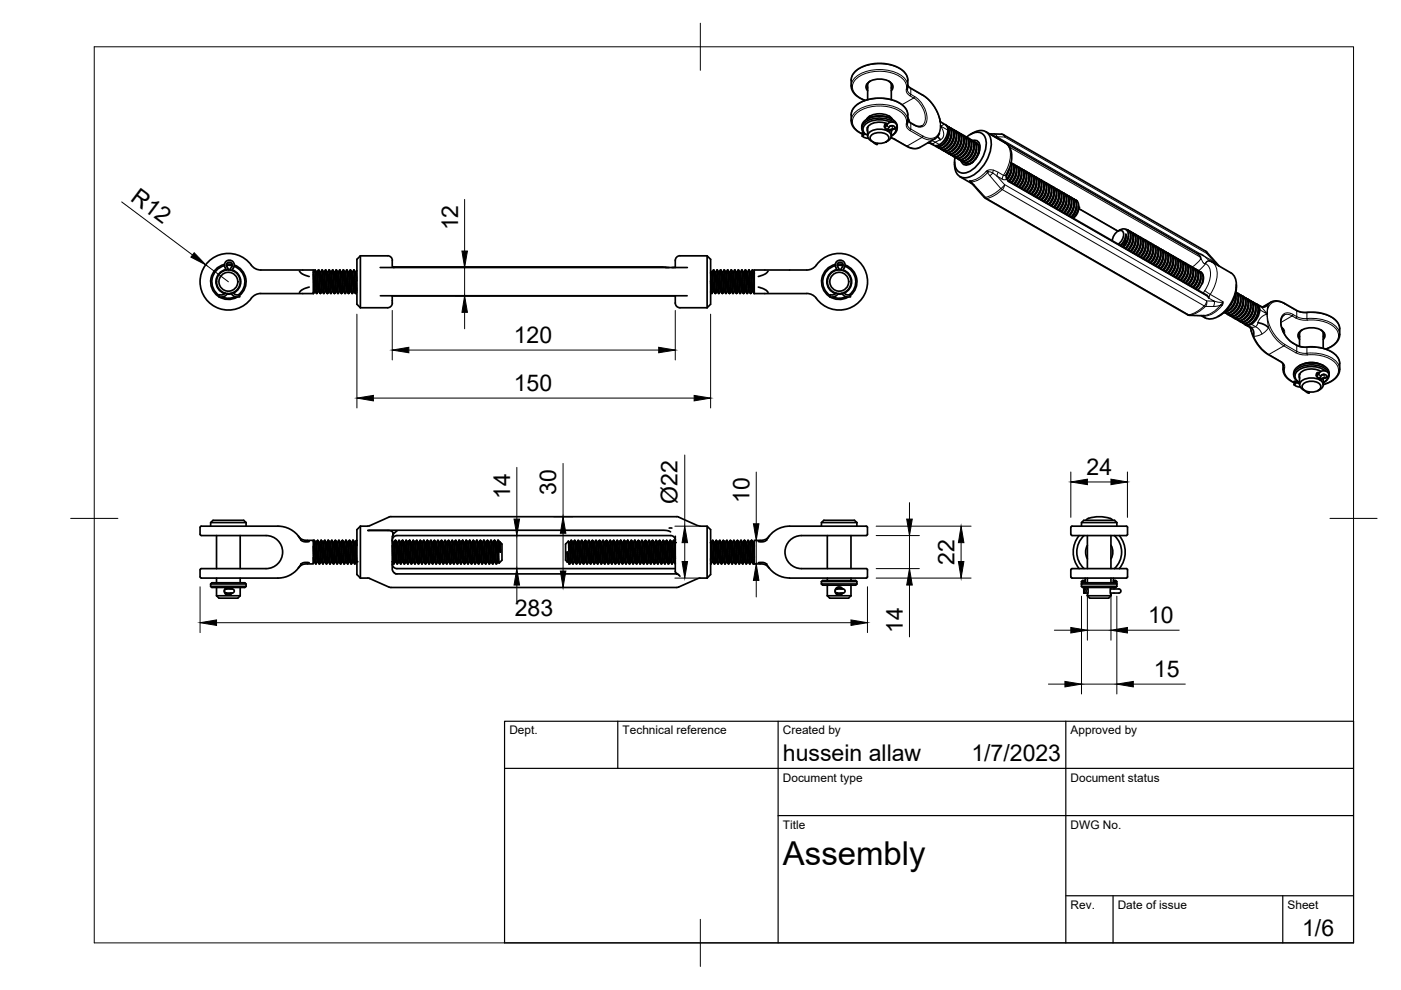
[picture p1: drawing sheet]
<svg xmlns="http://www.w3.org/2000/svg" width="297mm" height="210mm" viewBox="0 0 297 210" stroke-linecap="round" stroke-linejoin="round" font-family="sans-serif">
<defs><g id="words">
<text font-size="7" x="166" y="183.4">Assembly</text>
<g font-size="4.9">
<text x="27.5" y="42.3" transform="rotate(37 27.5 42.3)">R12</text>
<text x="97.1" y="48.8" transform="rotate(-90 97.1 48.8)">12</text>
<text x="108.9" y="72.8">120</text>
<text x="108.9" y="82.9">150</text>
<text x="230.4" y="100.8">24</text>
<text x="108.2" y="105.7" transform="rotate(-90 108.2 105.7)">14</text>
<text x="117.9" y="104.9" transform="rotate(-90 117.9 104.9)">30</text>
<text x="143.7" y="106.9" transform="rotate(-90 143.7 106.9)">Ø22</text>
<text x="158.9" y="106.7" transform="rotate(-90 158.9 106.7)">10</text>
<text x="202.4" y="119.7" transform="rotate(-90 202.4 119.7)">22</text>
<text x="109.1" y="130.6">283</text>
<text x="191.4" y="134.2" transform="rotate(-90 191.4 134.2)">14</text>
<text x="243.4" y="132.2">10</text>
<text x="244.7" y="143.6">15</text>
<text x="166" y="161.4">hussein allaw</text>
<text x="206" y="161.4">1/7/2023</text>
<text x="276.1" y="198.6">1/6</text>
</g>
<g font-size="2.5">
<text x="108" y="155.7">Dept.</text>
<text x="132" y="155.7">Technical reference</text>
<text x="166" y="155.7">Created by</text>
<text x="227" y="155.7">Approved by</text>
<text x="166" y="165.7">Document type</text>
<text x="227" y="165.7">Document status</text>
<text x="166" y="175.7">Title</text>
<text x="227" y="175.7">DWG No.</text>
<text x="227" y="192.7">Rev.</text>
<text x="237" y="192.7">Date of issue</text>
<text x="273" y="192.7">Sheet</text>
</g>
</g></defs>
<!-- layer: Visible -->
<g fill="none" stroke="#000" stroke-width=".36">
<path d="M184 17.8v3.3M184 19.2a1.25 1.25 0 0 1 .6-2.1 4.1 4.1 0 0 1 4.5 .7 1.07 1.07 0 0 1-.1 1.4M184.5 17.2a1.12 1.12 0 0 0-.5 1.5M188.4 17.2a1.12 1.12 0 0 1 .6 1.5M189 17.8v3.3M192.4 19v-2.6l-.4-.7-1-1.1-2-.8-1.5-.3h-2l-1.6 .3-1.3 .5-1.2 .8-.6 .7-.3 1v1.8l.4 1 .8 .8 1.7 .9M192.5 18.1l.4 .5 2.9 1.7 1.3 1 1 1.3 .6 1 .7 2.2M182.7 27.2a2.26 2.26 0 0 1 2.1-2.3 5.4 5.4 0 0 1 5 .9l.3 .5 .1 .9M182.8 28.9v-.8l.3 .1a.45 .45 0 0 1-.3 .7l.6 .3 .7 .1M183.1 28.2l.9 .4M183.7 25.4a3.7 3.7 0 0 1 5.5 0M183.9 27l.1 .1"/>
<path d="M184 25.1v.1M184 27v1.8M184 25.2l-.2 .1M184 25.2a5.5 5.5 0 0 1 5 0M184.5 24.6l-.6 .6M184.7 28.7a2.63 2.63 0 0 1 3.7 .4 1.63 1.63 0 0 1-1.9 1.3 1.63 1.63 0 0 1-2-1.3zM184.7 29.9a1.08 1.08 0 0 1-.7-1.1 1.08 1.08 0 0 1 .7-1 3.4 3.4 0 0 1 4.2 .7 1.09 1.09 0 0 1-.7 1.4M184.7 29.9l.3 .2M185.1 30.1l.8 .5 .2-.2M187.6 26.9l.4-.2 .5-.7 .8-.1 .5 .2 .4 .5-.3 .6-1.3 .4M188 26.6h-.3l-.1 .4M188.1 27.7h.2"/>
<path d="M188.2 26.3l-.4-.1-.2 .3v.5l.7 .8h.3l.1-.2M188.2 26.3a3.9 3.9 0 0 0-4.1 .4l-.3 .8 .2 .4M188.2 29.9l-.3 .2M188.4 24.6l.6 .6M188.8 25.9a5.1 5.1 0 0 0-5.5 .7 1.3 1.3 0 0 0 .1 1.8M188.8 26.7h.1M189 25.2l.1 .1M189 25.1v.1M189 27.5v1.3M189.1 27.5l-.1 .4M189.2 27.4l-1 .3M189.2 26.7l-.6 .1"/>
<path d="M189.2 27.4l.5-.2v-.2a.81 .81 0 0 0-.8-.3 .81 .81 0 0 0-.6 .6l-.3 .2M189.2 26.7h.1M189.5 25.9a5.5 5.5 0 0 0-6.3 .2 1.44 1.44 0 0 0 .1 2.2M189.9 27.2a1.55 1.55 0 0 1-.9 1.6M190.2 26.8a1.79 1.79 0 0 1-1.2 2M192.4 26.3l.1-2.1-.2-.7-.6-.9-.7-.6-1.2-.6-2-.5-1.9-.1-1.6 .2-1.4 .5-1.2 .7-.8 .8-.4 .9v1.8l.2 1 .9 1 1.2 .7M192.5 25.5l.4 .5 1.3 .7 .8 .1 .5-.1M192.5 25l.3 .8M197.8 30.6l-1-.4 .6 .3a1.62 1.62 0 0 0 1.8 .2M198.2 30.9l.8 .2 .5-.2 .7-.7 .5-.6 .4-1 .1-.9-.2-.6-.3-.5 .3 .4 .2 .6v.6l-.3 1.1-.5 .9-.8 .7-.6 .2-.5-.1M198.4 31h.1M198.8 28.9l.6 .7"/>
<path d="M199.2 28.3l-.9 1.1-3.2 1.9-1 .2-1.5-.3-3.7-2M199.4 25.8l.4 .3a1.54 1.54 0 0 1 1.2 1.5M200.5 32.2l.1 .1M200.9 26.8l.5 .4 .3 .6-.1 1-.3 1-.6 .8-.7 .6-.8 .2-.5-.3M201 27.6l-.1 .8-.4 .8-.5 .8-.8 .7M201.1 26.9l.4 .3 .3 .7-.1 .7-.2 1-.6 .9-.7 .7-.7 .2-.6-.1M201.2 28.3l-.4 1.3-1 1.1M201.4 27.1l.5 .3 .3 .6v.8l-.3 1.2-.6 .9-.8 .6-.8 .2-.5-.3M201.7 27.2l.4 .4 .2 .6v.8l-.3 .9-.7 1-.6 .6-.6 .2-.6-.1M201.7 28.5l-.4 1.5-.9 1M201.9 27.4l.6 .4 .2 .6v1l-.3 .9-.5 .8-.8 .7-.8 .2-.5-.3M202.2 27.5l.4 .4 .2 .6v.8l-.3 .9-.5 .9-.8 .7-.6 .3-.6-.2"/>
<path d="M202.3 28.9l-.4 1.4-1 1.1M202.5 27.7l.5 .3 .2 .6 .1 .7-.3 1.1-.6 1.1-.9 .7-.7 .1-.5-.3M202.7 27.8l.5 .5 .2 .7-.1 .8-.4 1-.5 .8-.6 .5-.6 .3-.6-.1M202.8 29.2l-.1 .7-.3 .8-1 1M203 28l.5 .3 .3 .7v.9l-.3 1-.7 1-.7 .5-.7 .2-.5-.2M203.2 28.1l.5 .4 .2 .8-.3 1.6-.5 .8-.9 .7-.6 .3-.6-.2M203.3 29.5l-.4 1.5-.9 1M203.5 28.3l.5 .2 .3 .7v.9l-.2 .9-.6 1-.7 .6-.7 .3h-.5l-.2-.2M203.5 37.5l2.6 1.5M203.7 34.1h.1M203.8 28.4l.4 .5 .2 .7-.1 .8-.3 1-.5 .8-.7 .5-.6 .3-.6-.2M203.9 29.8l-.5 1.5-.9 1"/>
<path d="M204 28.6l.6 .3 .3 .7v.8l-.4 1.1-.5 .8-.9 .8-.6 .1-.6-.2M204.3 28.7l.5 .5 .2 .7-.2 1-.3 .8-.7 .9-.5 .5-.7 .2-.5-.2M204.4 30.1l-.4 1.5-1 1M204.6 28.9l.5 .3 .3 .9-.1 .9-.3 1-.6 .7-.6 .6-.9 .2-.5-.2M204.7 34.7h.1M204.8 29l.1 .1M204.9 29.1l.4 .4 .2 .7-.1 .8-.4 1-1.1 1.3-.7 .3-.6-.2M204.9 30.4l-.4 1.5-1 1M204.9 29.1a2.7 2.7 0 0 1 3.4-.7 4.1 4.1 0 0 1 .2 4.6 6.1 6.1 0 0 1-3.9 3.7 1.86 1.86 0 0 1-2.2-1.9l.1-1.5M205.1 29.2l.6 .5 .2 .6-.3 1.7-.5 .8-.8 .8-.9 .2-.4-.2M205.4 29.3l.4 .5 .2 .7-.1 1-.3 .7-.5 .8-.7 .6-.6 .3-.6-.1M205.5 30.7l-.1 .7-.4 .8-.9 1"/>
<path d="M205.6 29.5l.5 .3 .4 .8-.1 .9-.3 1-.6 .9-.7 .5-.8 .3-.5-.3M205.7 28.5a2.85 2.85 0 0 1 3.9-.1 5.2 5.2 0 0 1-.2 5.1 6.9 6.9 0 0 1-4.6 4.2 2.29 2.29 0 0 1-2.4-2.8v-.6M205.9 29.6l.5 .6 .1 .6v.8l-.3 .8-.4 .8-.7 .7-.7 .3-.6-.1M205.9 38.7l2.8 3.2M206 31l-.5 1.5-.9 1M206 34.5v.1M206.2 29.8l.6 .4 .2 .7-.3 1.7-.5 .9-.8 .7-1 .3-.4-.3M206.2 29.8a1.23 1.23 0 0 1 1.3 .3 1.23 1.23 0 0 1 .3 1.2 4.2 4.2 0 0 1-2.8 3.7 1.07 1.07 0 0 1-1.2-.9M206.2 34.4h.1M206.4 34.2l-.6 .4-.5 .2M206.4 29.9l.5 .5 .2 .6-.1 .9-.3 .9-.5 .8-.7 .6-.6 .3-.7-.1M206.5 31.3l-.1 .7-.3 .8-1 1"/>
<path d="M206.7 30.2l.5 .3 .3 .6v1l-.4 1-.6 .9-.7 .6-.7 .2-.5-.3M206.9 30.2l.6 .7 .1 .9-.2 1-.6 1M207.1 31.6l-.2 .7-.3 .8-.9 1M207.6 31.9l-.1 .7M209 27.9l4.2 2.4 .6 .5 .4 .7 .3 1.2v1.2l-.3 1.1-.7 1.8M209.8 28.4h2.5M210.2 28.6l43.7 25.2 .5 .5 .2 .6M212.3 28.4l.5 .2M212.8 28.6l42.8 24.6M213.5 37.9l.3 .5 42.1 24.2 .4 .6M213.5 36.8l-.2 .6 .2 .5M213.8 36l-.4 1.1"/>
<path d="M213.9 35.9l-.6 1.4M214.3 34.8l.1 .5-.1 1.1-.9 1.5M214.3 34.7l.2 .7-.1 .9-.4 1-.5 .7M214.5 35.9l-.4 1.3-.6 .9M214.7 34.7l.6 .5 .2 1.1-.3 1.2-.8 1.2M214.9 34.8l.5 .6 .2 .9-.4 1.3-.7 1.1 .7-.9 .3-1.3M215 36.2l-.3 1.3-.7 1 .8-1.4 .2-1.1-.1-1-.5-.5 .5 .7v1l-.5 1.4-.6 .8M215.2 35l.6 .5 .2 1.2-.3 1.1-.8 1.2M215.4 35.1l.5 .6 .2 1-.3 1.2-.8 1.1M215.7 35.3l.7 .6 .1 1.1-.4 1.4-.7 .9M216 35.4v.1M216 35.5l.5 .6 .1 1.1-.4 1.2-.7 .9"/>
<path d="M216.1 36.8l-.3 1.1-.8 1.1M216.2 35.6l.7 .5 .2 1.2-.5 1.4-.6 .9M216.5 35.7l.4 .3 .2 .5v1l-.4 1.1-.6 1.1 .7-1.1 .3-1.2M216.6 37.1l-.3 1.2-.8 1.1M216.8 36l.4 .2 .3 .4 .1 1-.4 1.4-.7 .9M217 36l.6 .7 .1 1.1-.4 1-.7 1.2 .8-1.1 .3-1.2M217.3 36.3l.5 .2 .2 .4 .1 1-.4 1.3-.7 1M217.6 36.4l.3 .3 .2 .4 .1 1-.4 1.2-.7 1M217.8 36.6l.4 .2 .3 .4 .2 1-.4 1.3-.7 1M218.1 36.7l.5 .5 .1 1-.3 1.1-.7 1.3 .7-1 .3-1.3M218.2 38l-.3 1.3-.8 1M218.4 36.9l.6 .4 .2 1-.3 1.3-.8 1.2"/>
<path d="M218.6 37l.5 .5 .2 1.1-.4 1.2-.7 1.1 .8-1.1 .2-1.2M218.9 37.2l.7 .6 .1 .8-.3 1.4-.8 1.1M219.1 37.3l.5 .5 .2 1.1-.4 1.2-.7 1.1 .8-1.1 .3-1.2M219.4 37.5l.6 .4 .3 1-.4 1.4-.8 1.1M219.7 37.6l.5 .5 .1 1.1-.3 1.2-.8 1.1 .8-1.1 .3-1.2M220 37.8l.3 .2 .3 .4 .2 .9-.4 1.3-.7 1.1M220.2 37.9l.5 .5 .2 1.1-.4 1.2-.7 1.1M220.5 38.1l.6 .5 .2 1-.3 1.4-.8 1M220.7 38.2l.5 .5 .2 1.1-.4 1.2-.7 1.1M220.8 39.6l-.3 1.3-.7 .9M221 38.4l.7 .5 .1 1-.3 1.3-.8 1.1M221.3 38.5l.3 .2 .2 .5 .1 .9-.3 1.1-.8 1.2"/>
<path d="M221.4 39.8l-.3 1.2-.8 1.1M221.6 38.7l.6 .5 .2 1.1-.4 1.3-.7 1M221.8 38.8l.5 .6 .1 1.1-.3 1.1-.8 1.1M222.1 39l.6 .6 .2 1-.4 1.3-.7 1.1M222.3 39.1l.6 .6 .1 1.1-.5 1.3-.6 .9M222.6 39.3l.7 .5 .1 1.1-.3 1.2-.8 1.2M222.9 39.4l.5 .6 .1 1.1-.4 1.1-.7 1.1M223.1 39.6l.7 .5 .2 1.1-.4 1.2-.8 1.2M223.4 39.7l.5 .6 .1 1.1-.3 1.1-.8 1.1M223.7 39.9l.6 .5 .2 1.1-.3 1.2-.8 1.2M47.6 56.1a3.8 3.8 0 0 0-2.7 5 3.8 3.8 0 0 0 5.4 1.9M47.6 56.3a3.5 3.5 0 0 0-2.6 2.8 3.5 3.5 0 0 0 1.5 3.6"/>
<path d="M47.8 56.8l.2 .5M47.8 56.8a1.06 1.06 0 0 1 .2-1.4 1.06 1.06 0 0 1 1.5 .1 1.06 1.06 0 0 1-.1 1.5l-.1 .4M47.9 57.1a2.64 2.64 0 0 0-2.1 2.5 2.64 2.64 0 0 0 1.9 2.7M48 56.3h1.2M48 56l1.2 .1M48.4 57.1h.4M48.4 57.2l-.1-.4a.65 .65 0 0 1-.2-1 .65 .65 0 0 1 1 0 .65 .65 0 0 1-.1 1l-.2 .5M49.3 57.2a2.64 2.64 0 0 1 1.8 2.4 2.64 2.64 0 0 1-1.6 2.6M49.6 56.5a3.5 3.5 0 0 1 .9 6M49.7 56.2a3.8 3.8 0 0 1 1 6.5M53.3 56.2a2.51 2.51 0 0 0 2 1h11.1v5M53.3 56.2a6 6 0 0 0-8.9-.9 6 6 0 0 0 0 8.9 6 6 0 0 0 8.9-.9"/>
<path d="M63.5 57.5l.6 .6 1.5 .5M66.4 58.1l.3 3.7M66.4 57.7h.1M66.5 57.7l.4 4.1M66.7 57.3l.4 4.9M66.7 57.3h.1M66.7 57.3l-.2 .4M66.8 57.3l.4 4.9M66.9 57.3l.2 .4M67.1 57.7l.4 4.1M67.1 57.7h.1M67.2 57.7l.4 4.1"/>
<path d="M67.5 57.3l.4 4.9M67.5 57.3h.1M67.5 57.3l-.3 .4M67.6 57.3l.4 4.9 .2-.4M67.6 57.3l.3 .4M67.9 57.7l.3 4.1M67.9 57.7h.1M68 57.7l.3 4 .3 .5M68.2 57.3l.3 4.5 .1 .4h.1M68.2 57.3l-.2 .4M68.2 57.3l.2 .2 .3 4.7M68.4 57.3l.2 .4"/>
<path d="M68.6 57.7l.4 4.1M68.6 57.7h.1M68.7 57.7l.4 4.1M69 57.3l.4 4.9M69 57.3h.1l.1 .4 .3 4.5M69 57.3l-.3 .4M69.1 57.3l.3 .6 .3 3.9M69.3 57.7h.2M69.5 57.7l.3 4.1M69.5 57.7l.2-.4 .4 4.9M69.7 57.3h.1M69.8 57.3l.4 4.9"/>
<path d="M69.8 57.3l.3 .4M70.1 57.7l.3 4 .2 .1M70.1 57.7h.2M70.3 57.7l.3 4.1M70.5 57.3l.4 4.9M70.5 57.3h.1M70.5 57.3l-.3 .4M70.6 57.3l.4 4.9M70.6 57.3l.3 .4M70.8 57.7h.2M70.9 57.7l.3 4.1M71 57.7l.4 4.1"/>
<path d="M71.2 57.3l.4 4.9M71.2 57.3l-.2 .4M71.2 57.3h.2M71.4 57.3l.3 4.9M71.4 57.3l.2 .4M71.6 57.7l.4 4.1M71.6 57.7h.1M71.7 57.7l.4 4.1M72 57.3l.4 4.9M72 57.3h.1l.1 .4 .3 4.5M72 57.3l-.3 .4M72.1 57.3l.2 .4"/>
<path d="M72.3 57.7l.4 4.1M72.3 57.7h.2M72.5 57.7l.4 4.1M72.7 57.3l.4 4.9M72.7 57.3h.2M72.7 57.3l-.2 .4M72.9 57.3l.3 4.9 .3-.4M72.9 57.3l.2 .4M73.1 57.7l.4 4.1M73.1 57.7h.1M73.2 57.7l.3 3.7 .4 .8M73.5 57.3l.3 4.7 .2 .2"/>
<path d="M73.5 57.3l-.3 .4M73.5 57.3l.2 .2 .3 4.7M73.6 57.3l.3 .4M73.9 57.7l.3 4.1M73.9 57.7h.1M74 57.7l.4 4.1M74.2 57.3l.4 4.9M74.2 57.3h.2v.4l.3 4.5M74.2 57.3l-.2 .4M74.4 57.3l.3 .6 .3 3.9M74.6 57.7h.1M74.7 57.7l.4 4.1"/>
<path d="M74.7 57.7l.3-.4 .4 4.9M75 57.3h.1M75.1 57.3l.4 4.9M75.1 57.3l.3 .4M75.4 57.7l.3 3.9M75.4 57.7h.1M75.5 57.7l.2 1.9M75.7 57.4l-.2 .3M76.4 54.2v11M76.4 54.2h5.8a1.3 1.3 0 0 1 1 1.5v.8l.4 .2M76.4 54.2l-.7 .8v9.5l.7 .7M80.6 56.7h65.1"/>
<path d="M83.2 56.6h57.4l.6 .1M141.1 56.7h.8M143.2 56.7a3.5 3.5 0 0 1 .3-2.2l.7-.3h5.7l.8 .8v9.5l-.8 .7M143.2 56.7h-.7M149.9 54.2v11M150.7 57.7l.3 4.5M150.7 59.6l.2 2.6M150.7 57.4l.2 .3M150.9 57.7l.3 4.1M150.9 57.7h.1M151 57.7l.4 4.1M151.2 57.3h.2v.4l.3 4.5"/>
<path d="M151.2 57.3l.4 4.9M151.2 57.3l-.2 .4M151.4 57.3l.2 .4M151.6 57.7l.4 4.1M151.6 57.7h.1M151.7 57.7l.4 4.1M151.7 57.7l.3-.4 .4 4.9M152 57.3h.1M152.1 57.3l.4 4.9 .2-.4M152.1 57.3l.3 .4M152.4 57.7l.3 4.1M152.4 57.7h.1"/>
<path d="M152.5 57.7l.3 4.1M152.5 57.7l.2-.4 .3 4.5 .1 .4h.1M152.7 57.3h.1M152.8 57.3l.4 4.9M152.9 57.3l.2 .4M153.1 57.7l.3 3.9 .2 .2M153.1 57.7h.1M153.2 57.7l.4 4.1M153.5 57.3l.4 4.9M153.5 57.3l-.3 .4M153.5 57.3h.1M153.6 57.3l.3 .6 .3 3.9"/>
<path d="M153.6 57.3l.4 4.9M153.8 57.7h.2M154 57.7l.3 4.1M154.2 57.3l.4 4.9M154.2 57.3l-.2 .4M154.2 57.3h.1M154.3 57.3l.4 4.9M154.3 57.3l.3 .4M154.6 57.7l.4 4.1M154.6 57.7h.1l.1 .3 .3 3.8M155 57.3l.4 4.9M155 57.3l-.3 .4"/>
<path d="M155 57.3h.1M155.1 57.3l.4 4.9 .2-.4M155.1 57.3l.3 .4M155.3 57.7h.2M155.4 57.7l.3 4.1M155.5 57.7l.4 4.1M155.7 57.3l.4 4.9M155.7 57.3l-.2 .4M155.7 57.3h.2M155.9 57.3l.3 4.9M155.9 57.3l.2 .4M156.1 57.7l.4 4.1"/>
<path d="M156.1 57.7h.1M156.2 57.7l.4 4.1M156.5 57.3h.1l.1 .4 .3 4.5M156.5 57.3l.4 4.9M156.5 57.3l-.3 .4M156.6 57.3l.2 .4M156.8 57.7l.4 4.1M156.8 57.7h.2M157 57.7l.4 4.1M157 57.7l.2-.4 .4 4.9M157.2 57.3h.2M157.4 57.3l.3 4.9 .3-.4"/>
<path d="M157.4 57.3l.2 .4M157.6 57.7l.4 4.1M157.6 57.7h.1M157.7 57.7l.4 4.1M157.7 57.7l.3-.4 .3 4.5v.4h.2M158 57.3h.1M158.1 57.3l.4 4.9M158.1 57.3l.2 .4M158.3 57.7l.4 4 .2 .1M158.3 57.7h.2M158.5 57.7l.4 4.1M158.7 57.3l.4 4.9"/>
<path d="M158.7 57.3l-.2 .4M158.7 57.3h.2M158.9 57.3l.3 .6 .3 3.9M158.9 57.3l.3 4.9M159.1 57.7h.1M159.2 57.7l.4 4.1M159.5 57.3l.4 4.9M159.5 57.3l-.3 .4M159.5 57.3h.1M159.6 57.3l.3 4.7M159.6 57.3l.3 .4M159.9 57.7v.4"/>
<path d="M159.9 57.7h.1M162.9 57.5l-.7 .6-1.4 .5M173.1 56.2a6 6 0 0 1 8.9-.9 6 6 0 0 1 0 8.9 6 6 0 0 1-8.9-.9M173.1 56.2a2.51 2.51 0 0 1-2.1 1h-11.1v5M177.1 56.1a3.8 3.8 0 0 0-2.7 5 3.8 3.8 0 0 0 5.4 1.9M177.1 56.3a3.5 3.5 0 0 0-2.6 2.8 3.5 3.5 0 0 0 1.5 3.6M177.3 56.8l.2 .5M177.3 56.8a1.06 1.06 0 0 1 .2-1.4 1.06 1.06 0 0 1 1.5 .1 1.06 1.06 0 0 1-.1 1.5l-.1 .4M177.5 57.1a2.64 2.64 0 0 0-2.2 2.5 2.64 2.64 0 0 0 1.9 2.7M177.5 56.3h1.2M177.5 56l1.2 .1M177.9 57.1h.5"/>
<path d="M177.9 57.2l-.1-.4a.65 .65 0 0 1-.2-1 .65 .65 0 0 1 1 0 .65 .65 0 0 1-.1 1l-.2 .5M178.8 57.2a2.64 2.64 0 0 1 1.8 2.4 2.64 2.64 0 0 1-1.6 2.6M179.2 56.5a3.5 3.5 0 0 1 .8 6M179.2 56.2a3.8 3.8 0 0 1 1.1 6.5M208.7 41.8l43.1 24.9 .4 .2h3M221.9 40.2l-.4 1.3-.6 .9M222.4 40.5l-.3 1.3-.7 .9M223 40.8l-.3 1.1-.8 1.1M223.5 41.1l-.2 1.1-.9 1.1M223.9 40l.6 .7 .1 1-.4 1.1-.7 1.1M224 41.4l-.3 1.3-.7 .9M224.2 40.2l.6 .5 .2 1.1-.3 1.2-.8 1.2"/>
<path d="M224.5 40.3l.4 .5 .2 1-.3 1.3-.8 1.1M224.6 41.7l-.4 1.3-.7 .9M224.7 40.5l.7 .5 .2 1.2-.5 1.4-.6 .9M225 40.6l.5 .6 .1 1-.3 1.2-.8 1.1M225.1 42l-.4 1.3-.7 1M225.3 40.8l.3 .2 .3 .4 .2 1.1-.3 1.1-.8 1.2M225.5 40.9l.6 .7v1.1l-.4 1.2-.7 .9M225.6 42.3l-.3 1.3-.7 .9M225.8 41.1l.6 .6 .2 1.1-.4 1.3-.7 1M226 41.2l.6 .7 .1 1.1-.4 1.1-.7 1M226.1 42.6l-.3 1.2-.7 1.1M226.3 41.5l.6 .4 .2 1.2-.4 1.4-.7 .9"/>
<path d="M226.6 41.5l.5 .7 .1 1.1-.4 1.1-.7 1M226.7 42.9l-.3 1.2-.8 1.1M226.8 41.8l.5 .2 .3 .4 .1 1-.5 1.4-.6 .9M227.1 41.8l.5 .6 .2 1-.4 1.2-.8 1.2M227.2 43.2l-.3 1.2-.8 1.1M227.4 42.1l.7 .5 .1 1.1-.4 1.3-.7 1M227.6 42.2l.5 .5 .2 1-.4 1.4-.7 1 .8-1 .3-1.3M227.7 43.5l-.3 1.2-.7 1.1M227.9 42.4l.5 .2M228.2 42.5l.2 .1M228.4 42.6l.3 .8-.1 1-.5 1.1-.6 .7M228.7 43.6v.6l8.3 4.8 1.1-.5 .7 .2 .4 .9-.2 1.4"/>
<path d="M228.7 44.2a2.66 2.66 0 0 1-1.1 2.1M235.8 51a2.24 2.24 0 0 1 1.9-2.1 1.44 1.44 0 0 1 .1 2.2l-.7 .7M237.6 52.1l.9-1.2 .2-1.2-.1 1.4-.6 1.2M238.7 48.6l.4 .1 .4 .5 .2 1.1-.3 1.2-.8 1.1M238.7 49.7a3.3 3.3 0 0 1-1.2 2.3M239 51l-.9 1.3M239.1 48.8l.5 .4 .2 1.1-.4 1.4-.7 1 .8-1 .3-1.3M239.2 50.1l-.3 1.3-.7 1 .8-1.4M239.4 49l.4 .2 .3 .4 .1 1-.4 1.3-.7 1M239.6 49.1l.6 .7 .1 1-.4 1.2-.7 1M239.9 49.3l.5 .2 .2 .4 .1 1.1-.3 1.2-.8 1M240.2 49.4h.1"/>
<path d="M240.3 49.4l.5 .7v1l-.4 1.3-.7 .9M240.3 50.8l-.3 1.2-.8 1M240.5 49.6l.7 .6 .1 1.1-.4 1.2-.7 1M240.7 49.7l.4 .3 .2 .4v1l-.3 1.2-.8 1M240.8 51l-.3 1.3-.7 1M241 49.9l.6 .4 .2 1-.3 1.3-.8 1.2M241.2 50l.6 .6 .1 1-.4 1.2-.7 1.1M241.3 51.4l-.3 1.2-.7 1M241.5 50.2l.6 .4 .3 1-.4 1.5-.8 1.1M241.8 50.3l.5 .6 .1 1-.3 1.1-.8 1.2M241.9 51.7l-.3 1.2-.8 1M242.1 50.5l.6 .4 .2 1.1-.4 1.4-.7 1.1"/>
<path d="M242.3 50.6l.5 .5 .2 1.1-.4 1.2-.7 1.1M242.4 52l-.3 1.1-.8 1.1M242.6 50.8l.3 .2 .4 .4 .1 .9-.3 1.4-.8 1.1M242.8 50.9l.6 .6 .1 1-.4 1.2-.7 1.1M242.9 52.3l-.2 1.1-.8 1.1M243.1 51.1l.7 .6 .1 .9-.3 1.4-.8 1.1M243.4 51.2l.5 .5 .1 1.1-.4 1.3-.7 1M243.5 52.6l-.3 1.1-.8 1.1M243.6 51.4l.7 .6 .2 1-.4 1.3-.7 1.1M243.9 51.5l.6 .7v.9l-.3 1.2-.8 1.1M244 52.9l-.3 1.1-.7 1.1M244.2 51.7l.6 .6 .2 .9-.4 1.4-.7 1.1"/>
<path d="M244.4 51.8l.6 .8 .1 .9-.4 1.2-.7 1M244.5 53.2l-.2 1.1-.8 1.1M244.7 52l.7 .6 .1 1-.3 1.3-.8 1.1M245 52.1l.3 .3 .3 .5v.9l-.4 1.3-.7 .9M245 53.5l-.3 1.4-.7 .8M245.2 52.3l.7 .6 .2 1-.4 1.2-.8 1.2M245.5 52.4l.5 .6 .1 1.1-.4 1.3-.6 1 .7-1 .3-1.3M245.6 53.8l-.4 1.4-.7 .9M245.8 52.6l.6 .6 .2 1-.3 1.2-.8 1.2M246 52.7l.6 .7 .1 1-.5 1.3-.6 .9M246.3 53l.7 .5 .1 1-.3 1.2-.8 1.2M246.5 53.1l.6 .5 .1 1.1-.3 1.1-.8 1.2"/>
<path d="M246.7 54.4l-.4 1.3-.7 1M246.8 53.2l.7 .5 .1 1.2-.3 1.1-.8 1.2M247.1 53.4l.5 .5 .1 1-.3 1.2-.7 1.2 .8-1.2 .2-1.1M247.2 54.7l-.4 1.3-.7 1M247.4 53.6l.6 .5 .2 1.1-.3 1.1-.8 1.2M247.6 53.7l.5 .4 .2 1.1-.4 1.2-.7 1.2 .7-1 .3-1.3M247.9 53.9l.6 .4 .2 1.2-.3 1.2-.8 1.1M248.1 54l.5 .5 .2 1-.3 1.2-.8 1.2 .8-1 .3-1.3M248.4 54.2l.7 .5 .1 1.2-.4 1.3-.7 .9M248.7 54.3l.5 .5 .1 1-.3 1.2-.8 1.2 .8-1 .3-1.3M248.9 54.5l.5 .3 .3 .4 .1 .9-.3 1.1-.8 1.2M249.2 54.6l.6 .7v1l-.4 1.2-.7 1"/>
<path d="M249.5 54.8l.4 .2 .3 .4 .1 1.1-.4 1.2-.7 1M249.7 54.9l.6 .6 .1 1.1-.3 1-.8 1.2 .8-1 .3-1.2M249.8 56.3l-.3 1.2-.7 1M250 55.1l.5 .2 .2 .5 .1 1-.4 1.2-.7 1M250.3 55.2l.3 .2 .2 .5 .1 1-.4 1.2-.7 1 .8-1 .3-1.3M250.5 55.4l.7 .6 .2 1.1-.4 1.2-.7 1M250.8 55.5l.6 .7v1l-.4 1.2-.7 1M251.1 55.7l.6 .4 .2 1-.4 1.5-.7 1.1M251.3 55.8h.1M251.4 55.9l.5 .6 .1 .9-.4 1.2-.8 1.1M251.4 57.2l-.3 1.2-.7 1M251.6 56l.6 .4 .2 1-.3 1.5-.8 1.1"/>
<path d="M251.8 56.1l.5 .5 .2 1.1-.4 1.2-.7 1.1 .8-1.1 .3-1.1M251.9 57.5l-.2 1.1-.8 1.1M252.1 56.3l.6 .4 .3 1.1-.4 1.4-.8 1.1M252.4 56.4l.5 .6 .1 1-.3 1.2-.8 1.1 .9-1.1 .2-1.1M252.7 56.6l.3 .2 .3 .4 .2 .9-.4 1.4-.7 1.1M252.9 56.7l.5 .6 .2 1-.3 1.1-.8 1.2 .7-.8 .3-1.4M253.2 56.9l.7 .6 .1 .9-.3 1.4-.8 1.1M253.4 57l.5 .5 .2 1.1-.4 1.3-.7 1M253.7 57.2l.7 .6 .2 1-.4 1.3-.8 1.1M254 57.3l.5 .7 .1 .9-.3 1.2-.8 1.1M254.1 58.7l-.3 1.1-.8 1.1M254.3 57.5l.6 .6 .2 1-.4 1.3-.7 1.1"/>
<path d="M254.5 57.6l.5 .5 .1 .5-.2 1.6M254.6 59l-.3 1.1-.7 1.1M254.7 53.9l.4 .3M255.6 53.2l2.9 3.2M256.5 55.3l4.5 2.6M261 57.9a3.4 3.4 0 0 1 1 3.7 8.1 8.1 0 0 1-4.7 5.9 2.79 2.79 0 0 1-2.6-.6M46.5 62.5l-.1 .4M47.8 62.1a1.07 1.07 0 0 1-1.2 .4M48.2 62.2a1.51 1.51 0 0 1-1.8 .7M49 62.2a1.51 1.51 0 0 0 1.8 .7l-.1-.4M49 62.3l-.9 .1M49.4 62a1.07 1.07 0 0 0 1.3 .5"/>
<path d="M49.9 62.9l-1.4 .3-1.4-.2M65.6 60.9l-1.5 .5-.6 .6M66.4 62.2h-11.1a2.39 2.39 0 0 0-2 1.1M66.4 62l.1 .2M66.4 62.2h.1M66.7 61.8h.2M66.7 61.8l-.2 .4M66.9 61.8l.2 .4M67.1 62.2h.1M67.5 61.8h.1M67.5 61.8l-.3 .4M67.6 61.8l.3 .4"/>
<path d="M67.9 62.2h.1M68.2 61.8h.2M69 61.8h.1M69 61.8l-.3 .4M69.1 61.8l.3 .4M69.4 62.2h.1M69.7 61.8h.2M69.7 61.8l-.2 .4M69.8 61.8l.3 .4M70.1 62.2h.1M70.5 61.8l-.3 .4M70.6 61.8l.2 .4"/>
<path d="M70.9 62.2h.1M71.2 61.8h.2M71.2 61.8l-.2 .4M71.4 61.8l.2 .4M71.6 62.2h.1M72 61.8h.1M72 61.8l-.3 .4M72.1 61.8l.2 .4M72.4 62.2h.1M72.7 61.8h.2M72.7 61.8l-.2 .4M72.9 61.8l.2 .4"/>
<path d="M73.1 62.2h.1M73.5 61.8h.1M74.2 61.8h.2M74.2 61.8l-.2 .4M74.4 61.8l.2 .4M74.6 62.2h.1M75 61.8h.1M75 61.8l-.3 .4M75.1 61.8l.3 .4M75.4 62.2h.1M75.7 61.9l-.2 .3M80.6 62.7h65.1"/>
<path d="M83.2 62.7v1a1.54 1.54 0 0 1-.6 1.5h-6.2M83.2 62.8h60M83.2 62.7h.1M143.2 62.7v1a1.34 1.34 0 0 0 1 1.5h5.7M143.2 62.7h.1M150.7 61.9l.2 .3M150.9 62.2h.1M151.2 61.8h.2M151.2 61.8l-.2 .4M151.4 61.8l.2 .4M151.6 62.2h.1M152 61.8h.1"/>
<path d="M152 61.8l-.3 .4M152.1 61.8l.3 .4M152.4 62.2h.1M152.7 61.8h.2M152.8 61.8l.3 .4M153.5 61.8l-.3 .4M153.6 61.8l.3 .4M153.9 62.2h.1M154.2 61.8h.2M154.2 61.8l-.2 .4M154.3 61.8l.3 .4M154.6 62.2h.1"/>
<path d="M155 61.8h.1M155 61.8l-.3 .4M155.1 61.8l.2 .4M155.4 62.2h.1M155.7 61.8h.2M155.9 61.8l.2 .4M156.1 62.2h.1M156.5 61.8h.1M156.5 61.8l-.3 .4M156.6 61.8l.2 .4M156.9 62.2h.1M157.2 61.8h.2"/>
<path d="M157.2 61.8l-.2 .4M157.4 61.8l.2 .4M157.6 62.2h.1M158 61.8h.1M158.1 61.8l.2 .4M158.7 61.8l-.2 .4M158.9 61.8l.2 .4M159.1 62.2h.1M159.5 61.8h.1M159.5 61.8l-.3 .4M159.6 61.8l.3 .4M159.9 62.2h.1"/>
<path d="M159.9 62.2h11.1a2.4 2.4 0 0 1 2.1 1.1M160.8 60.9l1.4 .5 .7 .6M176 62.5l-.1 .4M177.3 62.1a1.07 1.07 0 0 1-1.2 .4M177.7 62.2a1.51 1.51 0 0 1-1.8 .7M178.5 62.2a1.51 1.51 0 0 0 1.8 .7l-.1-.4M178.6 62.3l-.9 .1M178.9 62a1.07 1.07 0 0 0 1.3 .5M179.4 62.9l-1.4 .3-1.4-.2M259.6 66.2l.4 .2 .7-.1 .8-.7 .5-.6 .5-1.7-.1-.8-.3-.5 .4 .6 .1 .9-.6 1.6-.4 .6-.8 .6-.4 .2-.7-.2M261.1 64.4l-.2 .3M261.9 62.4v1.1l-.6 1.4-.8 .9-.8 .3"/>
<path d="M262 62.3v1.3l-.6 1.3-.9 1-.8 .3M262 63.3l-.3 1.3-.5 .7-.6 .5M262.1 60.4v.6M262.1 61a7.5 7.5 0 0 1-3.8 6.1M262.2 62.1l.6 .4 .2 .7v.8l-.4 1.1-.6 .8-.6 .6-.8 .2-.5-.2M262.4 62.2h.1M262.5 62.3l.4 .3 .2 .6-.1 1.1-.3 .9-.4 .6-.8 .7-.7 .3-.5-.2M262.6 63.6l-.4 1.4-1 1.1M262.7 62.4l.5 .3 .3 .6v.9l-.3 1.1-.6 .9-.8 .7-.8 .1-.4-.2M263 62.5l.4 .4 .2 .6v.6l-.3 1.2-.7 1-.6 .6-.6 .2-.6-.2M263.1 63.9l-.4 1.4-1 1.1M263.3 62.7l.5 .4 .3 .6-.1 1-.3 .9-.6 1-.7 .5-.7 .2-.6-.2"/>
<path d="M263.5 62.8l.5 .4 .2 .6-.1 .9-.3 .9-.5 .8-.7 .7-.7 .3-.6-.2M263.6 64.2l-.4 1.4-1 1.1M263.8 63l.5 .4 .3 .6v1l-.3 .8-.6 1-.8 .7-.8 .1-.5-.2M264.1 68.9l1.1 .6 .6 2.2 1.5 2.2 1.2 1 3.2 1.9 .4 .7M264.1 63.1l.4 .5 .2 .7-.1 1.1-.3 .7-.6 .8-.6 .5-.6 .3-.6-.1M264.1 64.5l-.4 1.4-.9 1.1M264.3 63.3l.6 .4 .2 .6v.9l-.3 1-.7 1-.6 .5-.8 .3-.5-.3M264.6 63.4l.4 .5 .2 .7-.3 1.6-.5 .8-.8 .8-.7 .2-.5-.1M264.7 64.8l-.5 1.5-.9 1M264.9 63.6l.4 .3 .3 .6 .1 .7-.3 1.1-.6 1-.6 .6-.7 .4-.5-.1-.3-.2M265.1 69.3l.6 .8 .1 1.2M265.1 63.7l.5 .5 .2 .7-.4 1.6-.5 .8-.7 .7-.7 .3-.6-.2"/>
<path d="M265.2 65.1l-.4 1.5-1 1M265.4 63.9l.5 .4 .3 .6v.9l-.3 1-.6 .9-.8 .7-.8 .2-.5-.3M265.6 64l.4 .4 .3 .6v.7l-.3 1.1-.6 .9-.6 .6-.7 .3-.7-.1M265.7 65.4l-.4 1.5-.9 1M265.9 64.3l.5 .3 .3 .6v1l-.3 .9-.5 .8-.8 .7-.9 .3-.4-.3M266.2 64.3l.4 .5 .2 .7-.3 1.7-.5 .7-.8 .8-.6 .2-.6-.1M266.3 65.7l-.5 1.5-.9 1M266.3 64.4l.5 .4 .2 .4a3.2 3.2 0 0 1-1.7 3.6l-.9 .2-.6-.4M266.6 64.5l1.2 .6M266.7 68.4l1.4 .4 .9 .7M267.7 65.1l2.1-1.2 1.3-.1 1 .4 3.4 1.9 4.4 .2 1.4 .4 1.4 .8 .8 .8 .4 .7 .1 2.3-.3 .8-.6 .8-.9 .6-1.1 .5M268 65l-.2 .1"/>
<path d="M269 64.5l-.6 .5-.6 .1M271.7 69.5l.4 .7M272 77.2l.1 1.4 .3 1 .8 .8 1.2 .7M272 69.8v.5M272.2 66.8l-.4 .5-.2 .6 .1 1.5 .8 1.7 1.2 1.4 1.4 .8 .8 .2 3.1 .1 2 .4 1.5 .7 1.2 1.1 .3 1.1v1.6l-.5 1.2-1.2 1.2-1.8 .7v-1.4M275.5 79.3v2.3M275.5 70.5v2.9M275.6 72a1.25 1.25 0 0 1 .6-2.1 4.1 4.1 0 0 1 4.5 .6 1.07 1.07 0 0 1-.2 1.5M276.1 69.9a1.12 1.12 0 0 0-.6 1.5M276.6 77.1l1.5-.3 1.5 .3M279.1 79.6l1.2-.9 .6-.1 .6 .3 .2 .4-.1 .5-.5 .3-1 .3M279.6 79.3h-.3l-.2 .4"/>
<path d="M279.8 79l-.6 .1v.7l.7 .7h.3l.1-.2M280 69.9a1.12 1.12 0 0 1 .6 1.5M280.1 78.8a3.8 3.8 0 0 0-4.5 .4l-.2 .7 .1 .3M280.5 77.5l.2 .1M280.5 77.5a5.4 5.4 0 0 0-5.1 .1M280.5 70.5v3.3M280.5 79.4h.1M280.6 79.4h.1M280.8 79.4l-.6 .1M281 78.6a4.9 4.9 0 0 0-6.2 .5 1.48 1.48 0 0 0 .8 2.1M281.6 79.9a1.82 1.82 0 0 1-1 1.3 1.66 1.66 0 0 0 1.2-1.6 1.66 1.66 0 0 0-1.1-1.6 5.7 5.7 0 0 0-5.8 .4 1.56 1.56 0 0 0 .5 2.7M281.8 79.1v.4"/>
<path d="M281.8 79.1a2.87 2.87 0 0 0-2.9-2.1 4.5 4.5 0 0 0-4.5 1.6l-.1 .9M274.4 80.9h.3a.45 .45 0 0 1-.3 .7M274.4 81.6l.5 .3 .8 .2M274.4 80.9v.7M274.7 81l.8 .3M275.4 81.1l.1 .1M276.3 81.5a2.63 2.63 0 0 1 3.7 .3 1.63 1.63 0 0 1-1.9 1.3 1.63 1.63 0 0 1-2-1.3zM276.6 82.8a1.19 1.19 0 0 1-1-1 1.19 1.19 0 0 1 .7-1.2 3.4 3.4 0 0 1 4.2 .6 1.25 1.25 0 0 1-1 1.6M276.7 82.8l.8 .6 .1-.3M279.5 80.3l.3-.2a.81 .81 0 0 1 .7-.7 .81 .81 0 0 1 .8 .3 .72 .72 0 0 1-.9 .5l-.6 .2M279.7 80.4h.2M42.4 111.8v1.5"/>
<path d="M42.4 113.3l.3 .3h12.6a3.7 3.7 0 0 1 4.6 3.5 3.5 3.5 0 0 1-3.5 3.5h-13.7l-.3 .2M42.4 111.8l.3-.2h16.2a5.5 5.5 0 0 1 4.9 2.9M44.7 110.8h7.5M45.9 113.6v7M50.9 113.6v7M52.2 110.8l-.5-.5h-6.5l-.5 .5v.8M52.2 110.8v.8M63.2 113.6l.5 .6 .8 .3 1.9 .1v5h-1.9l-.8 .3-.5 .6M63.8 114.5l.6 .3h1.2M63.8 119.6l-.8 1.2-.9 .8-1.2 .6-1.1 .3-17.1 .1-.3-.3M65.6 119.3h-1.1l-.7 .3M66.4 115.9l.3 3.2"/>
<path d="M66.4 118.3l.1 .8h.2M66.5 114.6l.3 4.5 .1 .4h.1M66.5 114.6h.2M66.5 114.6l-.1 .2M66.5 119.1l-.1 .2M66.7 114.6l.3 4.9M66.7 114.6l.3 .6 .3 3.9M66.7 119.1l.2 .4M66.9 115h.2M67.1 115l.3 4.1M67.1 115l.2-.4 .4 4.9M67.3 119.1h.1"/>
<path d="M67.3 119.1l-.3 .4M67.3 114.6h.1M67.4 114.6l.4 4.9M67.4 119.1l.3 .4M67.4 114.6l.3 .4M67.7 115l.3 4.1M67.7 119.5h.1M67.7 115h.1M67.8 115l.4 4.1M68 119.1h.2M68 119.1l-.2 .4M68.1 114.6l.3 4.9"/>
<path d="M68.1 114.6h.1M68.1 114.6l-.3 .4M68.2 114.6l.3 4.9M68.2 119.1l.2 .4M68.2 114.6l.2 .4M68.4 115l.4 4.1M68.4 115h.2M68.4 119.5h.1M68.6 115l.3 4.1M68.8 114.6l.4 4.9M68.8 119.1h.1M68.8 114.6h.1"/>
<path d="M68.8 114.6l-.2 .4M68.8 119.1l-.3 .4M68.9 114.6l.4 4.9M68.9 119.1l.3 .4M68.9 114.6l.3 .4M69.2 115l.3 4.1M69.2 119.5h.1M69.2 115h.1M69.3 115l.3 3.9 .3 .6M69.5 114.6l.4 4.9M69.5 119.1h.2M69.5 114.6l-.2 .4"/>
<path d="M69.5 119.1l-.2 .4M69.6 114.6l.1 .2 .3 4.7M69.7 114.6l.2 .4M69.9 115l.2 .1 .3 4M69.9 115l.4 4.1M69.9 119.5h.1M70.3 119.1h.1M70.3 114.6l.4 4.9M70.3 114.6h.1l.1 .4 .3 4.5 .2-.4M70.3 114.6l-.3 .4M70.3 119.1l-.3 .4M70.4 119.1l.3 .4"/>
<path d="M70.4 114.6l.3 .4M70.7 115h.1M70.7 115l.3 4.1M70.7 119.5h.1M70.8 115l.4 4.1M70.8 115l.3-.4 .3 4.9M71 119.1h.2M71.1 114.6h.1M71.2 114.6l.3 4.9M71.2 119.1l.2 .4M71.2 114.6l.2 .4M71.4 115l.3 3.8 .1 .3h.1"/>
<path d="M71.4 119.5h.1M71.4 115h.2M71.6 115l.3 4.1M71.8 114.6l.3 4.5 .1 .4h.1M71.8 114.6h.1M71.8 114.6l-.3 .4M71.8 119.1l-.3 .4M71.9 114.6l.4 4.9M71.9 114.6l.3 .6 .3 3.9M71.9 119.1l.3 .4M72.2 115h.1M72.3 115l.4 4.1"/>
<path d="M72.5 114.6l.4 4.9M72.5 119.1h.2M72.5 114.6l-.2 .4M72.5 119.1l-.2 .4M72.6 114.6h.1M72.7 114.6l.3 4.9M72.7 119.1l.2 .4M72.7 114.6l.2 .4M72.9 115l.4 4.1M72.9 119.5h.1M72.9 115h.1M73 115l.4 4.1"/>
<path d="M73.3 119.1h.1M73.3 119.1l-.3 .4M73.3 114.6l.4 4.9M73.3 114.6h.1M73.3 114.6l-.3 .4M73.4 114.6l.4 4.9M73.4 119.1l.3 .4M73.4 114.6l.3 .4M73.7 115l.3 4.1M73.7 115h.1M73.7 119.5h.1M73.8 115l.4 4.1"/>
<path d="M74 114.6l.4 4.9M74 119.1h.2M74 114.6h.2M74 114.6l-.2 .4M74 119.1l-.2 .4M74.2 114.6l.3 4.9M74.2 119.1l.2 .4M74.2 114.6l.2 .4M74.4 115l.4 4.1M74.4 119.5h.1M74.4 115h.1M74.5 115l.4 3.9 .3 .6"/>
<path d="M74.8 114.6l.4 4.9M74.8 119.1h.1M74.8 114.6l-.3 .4M74.8 119.1l-.3 .4M74.8 114.6l.2 .2 .3 4.7M74.9 114.6l.3 .4M75.2 115l.1 .1 .1 .6 .3 3.4h-.2M75.2 115l.3 4.1M75.2 119.5h.1M75.5 114.6l.2 1.1M75.5 114.6h.2M75.5 114.6l-.2 .4"/>
<path d="M75.5 119.1l-.2 .4M76.4 111.6v11M76.4 111.6l-.7 .7v9.5l.7 .8M76.4 111.6h1.6M78.4 111.5h-.4M82.9 109.6h60.5M82.9 109.5l-4.5 2M83.2 113.7v7.1l.2 .4 .5 .5h59.8l-.5-.4v-7.6M83.2 119.6a1.01 1.01 0 0 0 1 1h59M83.2 115.7l.2 3.8M83.2 119.1l.2 .4M83.4 115l.4 4.1"/>
<path d="M83.4 115l-.2-.4 .3 4.9M83.4 119.5h.1M83.4 115h.1M83.5 115l.4 4.1M83.8 119.1h.1M83.8 119.1l-.3 .4M83.8 114.6l.4 4.9M83.8 114.6h.1M83.8 114.6l-.3 .4M83.9 114.6l.4 4.9M83.9 119.1l.3 .4M83.9 114.6l.3 .4"/>
<path d="M84.2 112.6l-.6 .4-.4 .5 .1-.6-.6-.4h-4.7l62.9-.1 1.3 .4M84.2 115l.3 4.1M84.2 115h.1M84.2 119.5h.1M84.3 115l.4 4.1M84.5 114.6l.4 4.9M84.5 119.1h.2M84.5 114.6l-.2 .4M84.5 119.1l-.2 .4M84.6 114.6h.1M84.7 114.6l.3 4.9 .3-.4M84.7 119.1l.2 .4"/>
<path d="M84.7 114.6l.2 .4M84.9 115l.4 4.1M84.9 119.5h.1M84.9 115h.1M85 115l.4 3.9 .3 .6M85.3 119.1h.1M85.3 114.6l.3 4.5 .1 .4h.1M85.3 114.6h.1l.1 .4 .3 4.5M85.3 114.6l-.3 .4M85.4 114.6l.3 .4M85.7 115l.3 4.1M85.7 115h.1"/>
<path d="M85.8 115l.4 4.1M86 119.1h.2M86 114.6l.4 4.9M86 114.6h.2M86 114.6l-.2 .4M86 119.1l-.2 .4M86.2 114.6l.3 4.9 .3-.4M86.2 119.1l.2 .4M86.2 114.6l.2 .4M86.4 115h.2M86.4 115l.4 4.1M86.4 119.5h.1"/>
<path d="M86.6 115l.3 4.1M86.6 115l.2-.4 .3 4.6 .1 .3h.1M86.8 119.1h.1M86.8 114.6h.1M86.9 114.6l.4 4.9M86.9 119.1l.3 .4M86.9 114.6l.3 .4M87.2 115l.3 4 .2 .1M87.2 115h.1M87.3 115l.4 4.1M87.5 114.6l.4 4.9M87.5 114.6h.2"/>
<path d="M87.5 114.6l-.2 .4M87.5 119.1l-.2 .4M87.7 114.6l.4 4.9M87.7 114.6l.3 .6 .3 3.9M87.7 119.1l.2 .4M87.9 115h.2M87.9 119.5h.1M88.1 115l.3 4.1M88.3 114.6l.4 4.9M88.3 119.1h.1M88.3 114.6l-.2 .4M88.3 119.1l-.2 .4"/>
<path d="M88.3 114.6h.1M88.4 114.6l.4 4.9M88.4 119.1l.3 .4M88.4 114.6l.3 .4M88.7 115l.3 4.1M88.7 119.5h.1M88.7 115h.1M88.8 115l.4 4.1M89 119.1h.2M89 114.6l.4 4.9M89 114.6h.2M89 114.6l-.2 .4"/>
<path d="M89 119.1l-.2 .4M89.2 114.6l.3 4.9M89.2 119.1l.2 .4M89.2 114.6l.2 .4M89.4 115h.2M89.4 115l.4 4.1M89.4 119.5h.1M89.6 115l.3 4.1M89.8 114.6l.4 4.9M89.8 119.1h.1M89.8 114.6l-.2 .4M89.8 119.1l-.3 .4"/>
<path d="M89.8 114.6h.1M89.9 114.6l.4 4.9 .2-.4M89.9 119.1l.3 .4M89.9 114.6l.3 .4M90.2 115l.3 4.1M90.2 119.5h.1M90.2 115h.1M90.3 115l.3 3.9 .3 .6M90.5 119.1h.2M90.6 114.6l.2 4.5 .1 .4h.1M90.6 114.6h.1v.4l.3 4.5M90.6 114.6l-.3 .4"/>
<path d="M90.7 114.6l.2 .4M90.9 115l.4 4.1M90.9 115h.2M91.1 115l.3 4.1M91.3 114.6l.4 4.9M91.3 119.1h.1M91.3 114.6h.1M91.3 114.6l-.3 .4M91.3 119.1l-.3 .4M91.4 114.6l.4 4.9M91.4 119.1l.3 .4M91.4 114.6l.3 .4"/>
<path d="M91.7 115l.3 4.1M91.7 119.5h.1M91.7 115h.1M91.8 115l.4 4.1M91.8 115l.3-.4 .3 4.6v.3h.1M92 119.1h.2M92 119.1l-.2 .4M92.1 114.6h.1M92.2 114.6l.3 4.9M92.2 119.1l.2 .4M92.2 114.6l.2 .4M92.4 115l.3 3.8 .1 .3h.1"/>
<path d="M92.4 115h.2M92.6 115l.3 4.1M92.8 114.6l.4 4.9M92.8 114.6h.1M92.8 114.6l-.3 .4M92.8 119.1l-.3 .4M92.9 114.6l.4 4.9M92.9 114.6l.3 .6 .3 3.9M92.9 119.1l.3 .4M93.2 115h.1M93.2 119.5h.1M93.3 115l.4 4.1"/>
<path d="M93.5 114.6l.4 4.9M93.5 119.1h.2M93.5 114.6l-.2 .4M93.5 119.1l-.2 .4M93.6 114.6h.1M93.7 114.6l.3 4.9M93.7 119.1l.2 .4M93.7 114.6l.2 .4M93.9 115l.2 .1v.2l.3 3.8M93.9 115l.4 4.1M93.9 119.5h.1M94.3 119.1h.1"/>
<path d="M94.3 114.6l.4 4.9M94.3 114.6h.1M94.3 114.6l-.3 .4M94.3 119.1l-.3 .4M94.4 114.6l.4 4.9M94.4 119.1l.3 .4M94.4 114.6l.3 .4M94.7 115h.1M94.7 115l.3 4.1M94.7 119.5h.1M94.8 115l.4 4.1M95 114.6l.4 4.9"/>
<path d="M95 119.1h.2M95 114.6l-.2 .4M95 119.1l-.2 .4M95.1 114.6h.1M95.2 114.6l.3 4.9 .3-.4M95.2 119.1l.2 .4M95.2 114.6l.2 .4M95.4 115l.4 4.1M95.4 119.5h.1M95.4 115h.1M95.5 115l.4 4.1M95.8 119.1h.1"/>
<path d="M95.8 114.6l.3 4.5 .1 .4h.1M95.8 114.6h.1l.1 .4 .3 4.5M95.8 114.6l-.3 .4M95.9 119.1l.3 .4M95.9 114.6l.3 .4M96.2 115l.3 4.1M96.2 115h.1M96.3 115l.4 4.1M96.5 114.6l.4 4.9M96.5 119.1h.2M96.5 114.6h.2M96.5 114.6l-.2 .4"/>
<path d="M96.5 119.1l-.2 .4M96.7 114.6l.3 4.9M96.7 119.1l.2 .4M96.7 114.6l.2 .4M96.9 115l.4 4.1M96.9 119.5h.1M96.9 115h.1M97 115l.4 4.1M97 115l.3-.4 .4 4.9M97.3 119.1h.1M97.3 119.1l-.3 .4M97.3 114.6h.1"/>
<path d="M97.4 114.6l.4 4.9M97.4 119.1l.3 .4M97.4 114.6l.3 .4M97.7 115l.3 3.8v.3h.2M97.7 115h.1M97.7 119.5h.1M97.8 115l.4 4.1M98 114.6l.4 4.9M98 114.6h.1M98 114.6l-.2 .4M98 119.1l-.2 .4M98.1 114.6l.5 4.9"/>
<path d="M98.2 119.1l.2 .4M98.2 114.6l.2 .4M98.4 115h.2M98.4 115l.4 4.1M98.4 119.5h.1M98.6 115l.3 4.1M98.8 114.6l.4 4.9M98.8 119.1h.1M98.8 114.6l-.2 .4M98.8 119.1l-.2 .4M98.8 114.6h.1M98.9 114.6l.4 4.9"/>
<path d="M98.9 119.1l.3 .4M98.9 114.6l.3 .4M99.2 115l.2 .2 .3 3.9M99.2 115l.3 4.1M99.2 119.5h.1M99.5 119.1h.2M99.5 114.6l.4 4.9M99.5 114.6h.2M99.5 114.6l-.2 .4M99.5 119.1l-.2 .4M99.7 114.6l.3 4.9 .3-.4M99.7 119.1l.2 .4"/>
<path d="M99.7 114.6l.2 .4M99.9 115h.2M99.9 115l.4 4.1M99.9 119.5h.1M100.1 115l.3 4.1M100.3 114.6l.4 4.9M100.3 119.1h.1M100.3 114.6l-.2 .4M100.3 114.6h.1M100.4 114.6l.4 4.9 .2-.4M100.4 119.1l.3 .4M100.4 114.6l.3 .4"/>
<path d="M100.7 115l.3 4.1M100.7 119.5h.1M100.7 115h.1M100.8 115l.4 4.1M101 119.1h.2M101 114.6l.3 4.5 .1 .4h.1M101 114.6h.2v.4l.3 4.5M101 114.6l-.2 .4M101.2 119.1l.2 .4M101.2 114.6l.2 .4M101.4 115l.4 4.1M101.4 115h.2"/>
<path d="M101.6 115l.3 4.1M101.8 114.6l.4 4.9M101.8 119.1h.1M101.8 114.6h.1M101.8 114.6l-.2 .4M101.8 119.1l-.3 .4M101.9 114.6l.4 4.9M101.9 119.1l.3 .4M101.9 114.6l.3 .4M102.2 115l.3 4.1M102.2 119.5h.1M102.2 115h.1"/>
<path d="M102.3 115l.4 4.1M102.3 115l.3-.4 .3 4.9M102.5 119.1h.2M102.5 119.1l-.2 .4M102.6 114.6h.1M102.7 114.6l.3 4.9M102.7 119.1l.2 .4M102.7 114.6l.2 .4M102.9 115l.3 3.8 .1 .3h.1M102.9 115h.2M102.9 119.5h.1M103.1 115l.3 4.1"/>
<path d="M103.3 114.6l.4 4.9M103.3 114.6h.1M103.3 114.6l-.3 .4M103.3 119.1l-.3 .4M103.4 114.6l.4 4.9M103.4 119.1l.3 .4M103.4 114.6l.3 .4M103.7 115h.1M103.7 115l.3 4.1M103.7 119.5h.1M103.8 115l.3 3.9 .3 .6M104 114.6l.4 4.9"/>
<path d="M104 119.1h.2M104 114.6l-.2 .4M104 119.1l-.2 .4M104.1 114.6h.1M104.2 114.6l.3 4.9M104.2 114.6l.2 .4M104.4 115l.2 .1v.2l.3 3.8M104.4 115l.4 4.1M104.4 119.5h.1M104.8 119.1h.1M104.8 114.6l.4 4.9M104.8 114.6h.1l.1 .4 .3 4.5 .2-.4"/>
<path d="M104.8 114.6l-.3 .4M104.8 119.1l-.3 .4M104.9 119.1l.3 .4M104.9 114.6l.3 .4M105.2 115h.1M105.2 115l.3 4.1M105.2 119.5h.1M105.3 115l.4 4.1M105.5 114.6l.2 1.1M105.5 119.1l.3 .3M105.5 114.6l-.2 .4M105.6 114.6h.1"/>
<path d="M105.7 114.6h.1M105.7 114.6l.2 .4M105.9 115l.2 2.1M105.9 115h.1M106 115l.1 .1M106.1 115v2.1M106.1 115l.3 .4v3.4l-.6 .6M106.1 115h-.1M106.1 117.1l-.4-2.5 .1 4.8M120.2 117l.1 2.1M120.2 119l.1 .1M120.2 117l.2 2.1"/>
<path d="M120.3 119.1h.1M120.4 119.1l.4 .4M120.5 114.8l.2 4.7-.5-2.5M120.5 114.8l-.6 .6v3.4l.4 .3M120.5 114.8l.3 .2M120.7 115l.3 4.1M120.7 118.4l.1 1.1M120.8 115l.4 4.1M120.8 115l.3-.4 .3 4.9M121 119.1h.2M121 119.1l-.2 .4M121.1 114.6h.1"/>
<path d="M121.2 114.6l.3 4.9M121.2 119.1l.2 .4M121.2 114.6l.2 .4M121.4 115l.3 3.8 .1 .3h.1M121.4 115h.2M121.4 119.5h.1M121.6 115l.3 4.1M121.8 114.6l.4 4.9M121.8 119.1l-.3 .4M121.8 114.6l-.3 .4M121.8 114.6h.1M121.9 114.6l.4 4.9"/>
<path d="M121.9 114.6l.3 .4M121.9 119.1l.3 .4M122.2 115h.1M122.2 115l.3 4.1M122.2 119.5h.1M122.3 115l.3 3.9 .3 .6M122.5 114.6l.4 4.9M122.5 119.1h.2M122.5 119.1l-.2 .4M122.5 114.6l-.2 .4M122.6 114.6h.1M122.7 114.6l.3 4.9"/>
<path d="M122.7 114.6l.2 .4M122.9 115l.4 4.1M122.9 115l.2 .1v.2l.3 3.8M122.9 119.5h.1M123.3 119.1h.1M123.3 114.6l.1 .1 .1 .3 .3 4.5 .2-.4M123.3 114.6l.4 4.9M123.3 119.1l-.3 .4M123.3 114.6l-.3 .4M123.4 114.6l.3 .4M123.4 119.1l.3 .4M123.7 115h.1"/>
<path d="M123.7 115l.3 4.1M123.7 119.5h.1M123.8 115l.4 4.1M123.8 115l.3-.4 .3 4.9M124 119.1h.2M124.1 114.6h.1M124.2 114.6l.3 4.9M124.2 114.6l.2 .4M124.2 119.1l.2 .4M124.4 115l.4 4.1M124.4 119.5h.1M124.4 115h.1"/>
<path d="M124.5 115l.4 4.1M124.8 119.1h.1M124.8 119.1l-.3 .4M124.8 114.6l.1 .1 .1 .3 .3 4.5M124.8 114.6l.3 4.7 .2 .2M124.8 114.6l-.3 .4M124.9 114.6l.3 .4M124.9 119.1l.3 .4M125.2 115l.3 4.1M125.2 115h.1M125.3 115l.4 4.1M125.3 115l.3-.4 .3 4.9"/>
<path d="M125.5 119.1h.2M125.5 119.1l-.2 .4M125.6 114.6h.1M125.7 114.6l.3 4.9M125.7 114.6l.2 .4M125.7 119.1l.2 .4M125.9 115l.4 4.1M125.9 119.5h.1M125.9 115h.1M126 115l.4 4.1M126 115l.3-.4 .4 4.9M126.3 119.1h.1"/>
<path d="M126.3 119.1l-.3 .4M126.3 114.6h.1M126.4 114.6l.4 4.9M126.4 119.1l.3 .4M126.4 114.6l.3 .4M126.7 115l.3 4 .2 .1M126.7 115h.1M126.7 119.5h.1M126.8 115l.4 4.1M127 114.6l.4 4.9M127 119.1l-.2 .4M127 114.6l-.2 .4"/>
<path d="M127 114.6h.2M127.2 114.6l.4 4.9M127.2 114.6l.2 .4M127.2 119.1l.2 .4M127.4 115h.2M127.4 115l.4 4.1M127.4 119.5h.1M127.6 115l.3 3.9 .3 .6M127.8 114.6l.4 4.9M127.8 119.1h.1M127.8 119.1l-.2 .4M127.8 114.6l-.2 .4"/>
<path d="M127.8 114.6h.1M127.9 114.6l.4 4.9M127.9 114.6l.3 .4M128.2 115l.3 4.1M128.2 115l.1 .1 .1 .2 .3 3.8M128.2 119.5h.1M128.5 119.1h.2M128.5 114.6l.2 .4 .3 4.5 .3-.4M128.5 114.6l.4 4.9M128.5 119.1l-.2 .4M128.5 114.6l-.2 .4M128.7 114.6l.2 .4"/>
<path d="M128.7 119.1l.2 .4M128.9 115h.2M128.9 115l.4 4.1M128.9 119.5h.1M129.1 115l.3 4.1M129.1 115l.2-.4 .4 4.9M129.3 119.1h.1M129.3 114.6h.1M129.4 114.6l.4 4.9M129.4 114.6l.3 .4M129.4 119.1l.3 .4M129.7 115l.3 4.1"/>
<path d="M129.7 119.5h.1M129.7 115h.1M129.8 115l.4 4.1M130 119.1h.2M130 119.1l-.2 .4M130 114.6l.3 4.5 .1 .4h.1M130 114.6l-.2 .4M130 114.6h.2M130.2 114.6l.3 4.9M130.2 114.6l.2 .4M130.2 119.1l.2 .4M130.4 115l.4 4.1"/>
<path d="M130.4 115h.2M130.6 115l.3 4.1M130.6 115l.2-.4 .4 4.9M130.8 119.1h.1M130.8 119.1l-.3 .4M130.8 114.6h.1M130.9 114.6l.4 4.9M130.9 114.6l.3 .4M130.9 119.1l.3 .4M131.2 115l.3 4.1M131.2 119.5h.1M131.2 115h.1"/>
<path d="M131.3 115l.4 4.1M131.5 119.1h.2M131.5 119.1l-.2 .4M131.6 114.6l.3 4.9M131.6 114.6l-.3 .4M131.6 114.6h.1M131.7 114.6l.3 4.9M131.7 119.1l.2 .4M131.7 114.6l.2 .4M131.9 115l.3 4 .2 .1M131.9 115h.2M131.9 119.5h.1"/>
<path d="M132.1 115l.3 4.1M132.3 114.6l.4 4.9M132.3 119.1l-.3 .4M132.3 114.6l-.3 .4M132.3 114.6h.1M132.4 114.6l.4 4.9M132.4 114.6l.3 .4M132.4 119.1l.3 .4M132.7 115h.1M132.7 115l.3 4.1M132.7 119.5h.1M132.8 115l.3 3.9 .3 .6"/>
<path d="M133 114.6l.4 4.9M133 119.1h.2M133 119.1l-.2 .4M133 114.6l-.2 .4M133.1 114.6h.1M133.2 114.6l.3 4.9M133.2 114.6l.2 .4M133.4 115l.4 4.1M133.4 115l.2 .1v.2l.3 3.8M133.4 119.5h.1M133.8 119.1h.1M133.8 114.6h.1l.1 .4 .3 4.5 .2-.4"/>
<path d="M133.8 114.6l.4 4.9M133.8 119.1l-.3 .4M133.8 114.6l-.3 .4M133.9 114.6l.3 .4M133.9 119.1l.3 .4M134.2 115h.1M134.2 115l.3 4.1M134.2 119.5h.1M134.3 115l.4 4.1M134.3 115l.3-.4 .3 4.9M134.5 119.1h.2M134.6 114.6h.1"/>
<path d="M134.7 114.6l.3 4.9M134.7 114.6l.2 .4M134.7 119.1l.2 .4M134.9 115l.3 3.8 .1 .3h.1M134.9 119.5h.1M134.9 115h.1M135 115l.4 4.1M135.3 114.6l.3 4.7 .2 .2M135.3 119.1l-.3 .4M135.3 114.6l-.3 .4M135.3 114.6h.1M135.4 114.6l.4 4.9"/>
<path d="M135.4 114.6l.3 .6 .3 3.9M135.4 119.1l.3 .4M135.7 115h.1M135.8 115l.4 4.1M136 114.6l.4 4.9M136 119.1h.2M136 119.1l-.2 .4M136 114.6l-.2 .4M136.1 114.6h.1M136.2 114.6l.3 4.9M136.2 114.6l.2 .4M136.2 119.1l.2 .4"/>
<path d="M136.4 115l.4 4.1M136.4 119.5h.1M136.4 115h.1M136.5 115l.4 4.1M136.8 119.1h.1M136.8 119.1l-.3 .4M136.8 114.6l.4 4.9M136.8 114.6l-.3 .4M136.8 114.6h.1M136.9 114.6l.4 4.9M136.9 119.1l.3 .4M136.9 114.6l.3 .4"/>
<path d="M137.2 115l.3 4.1M137.2 115h.1M137.2 119.5h.1M137.3 115l.4 4.1M137.5 114.6l.4 4.9M137.5 119.1h.2M137.5 119.1l-.2 .4M137.5 114.6l-.2 .4M137.5 114.6h.2M137.7 114.6l.3 4.9M137.7 114.6l.2 .4M137.7 119.1l.2 .4"/>
<path d="M137.9 115l.4 4.1M137.9 119.5h.1M137.9 115h.1M138 115l.4 3.9 .3 .6M138.3 114.6l.4 4.9M138.3 119.1h.1M138.3 119.1l-.3 .4M138.3 114.6l-.3 .4M138.3 114.6h.1M138.4 114.6l.4 4.9M138.4 114.6l.3 .4M138.7 115l.3 4.1"/>
<path d="M138.7 115l.1 .1 .1 .2 .3 3.8M138.7 119.5h.1M139 119.1h.2M139 114.6l.2 .4 .3 4.5 .3-.4M139 114.6l.4 4.9M139 119.1l-.2 .4M139 114.6l-.2 .4M139.2 114.6l.2 .4M139.2 119.1l.2 .4M139.4 115h.2M139.4 115l.4 4.1M139.4 119.5h.1"/>
<path d="M139.6 115l.3 4.1M139.6 115l.2-.4 .4 4.9M139.8 119.1h.1M139.8 114.6h.1M139.9 114.6l.4 4.9M139.9 114.6l.3 .4M139.9 119.1l.3 .4M140.2 115l.3 3.8v.3h.2M140.2 119.5h.1M140.2 115h.1M140.3 115l.4 4.1M140.5 114.6l.3 4.5 .1 .4h.1"/>
<path d="M140.5 119.1l-.2 .4M140.5 114.6l-.2 .4M140.5 114.6h.2M140.7 114.6l.3 4.9M140.7 114.6l.3 .6 .3 3.9M140.7 119.1l.2 .4M140.9 115h.2M141.1 115l.3 4.1M141.3 114.6l.4 4.9M141.3 119.1h.1M141.3 119.1l-.3 .4M141.3 114.6l-.2 .4"/>
<path d="M141.3 114.6h.1M141.4 114.6l.4 4.9M141.4 114.6l.3 .4M141.4 119.1l.3 .4M141.7 115l.3 4.1M141.7 119.5h.1M141.7 115h.1M141.8 115l.4 4.1M141.9 112h.6M142 119.1h.2M142 119.1l-.2 .4M142 114.6l.4 4.9"/>
<path d="M142 114.6l-.2 .4M142 114.6h.2M142.2 114.6l.3 4.9M142.2 113.6h-58a1.01 1.01 0 0 0-1 1M142.2 114.6l.2 .4M142.2 119.1l.2 .4M142.2 113.6a1.01 1.01 0 0 1 1 1M142.4 115l.4 4.1M142.4 115h.2M142.4 119.5h.1M142.6 115l.3 4.1M142.8 114.6l.4 4.9-.3-.4"/>
<path d="M142.8 119.1h.1M142.8 119.1l-.3 .4M142.8 114.6l-.2 .4M142.8 114.6h.1M142.9 114.6l.3 3.8M142.9 114.6l.3 .4M143.5 109.5l4.9 2M148.4 111.6h1.5l.8 .7v9.5l-.8 .8M149.9 111.6v11M150.7 118.4l.1 1.1M150.7 119.5h.1M150.8 115l-.1 .1 .2 3.3 .1 .7h.2"/>
<path d="M150.8 115l.4 4.1M151 114.6l.3 4.5 .1 .4h.1M151 119.1l-.2 .4M151 114.6l-.2 .4M151 114.6h.2M151.2 114.6l.4 4.9M151.2 114.6l.3 .6 .3 3.9M151.2 119.1l.2 .4M151.4 115h.2M151.6 115l.3 4.1M151.8 114.6l.4 4.9M151.8 119.1h.1"/>
<path d="M151.8 119.1l-.2 .4M151.8 114.6l-.2 .4M151.8 114.6h.1M151.9 114.6l.4 4.9M151.9 114.6l.3 .4M151.9 119.1l.3 .4M152.2 115l.3 4.1M152.2 119.5h.1M152.2 115h.1M152.3 115l.4 4.1M152.5 119.1h.2M152.5 119.1l-.2 .4"/>
<path d="M152.5 114.6l.4 4.9M152.5 114.6l-.2 .4M152.5 114.6h.2M152.7 114.6l.3 4.9M152.7 114.6l.2 .4M152.7 119.1l.2 .4M152.9 115l.4 4.1M152.9 115h.2M152.9 119.5h.1M153.1 115l.3 4.1M153.3 114.6l.4 4.9M153.3 119.1h.1"/>
<path d="M153.3 119.1l-.3 .4M153.3 114.6l-.2 .4M153.3 114.6h.1M153.4 114.6l.4 4.9 .2-.4M153.4 114.6l.3 .4M153.4 119.1l.3 .4M153.7 115l.3 4.1M153.7 119.5h.1M153.7 115h.1M153.8 115l.3 3.9 .3 .6M154 114.6l.4 4.7 .1 .2M154 119.1h.2"/>
<path d="M154 114.6l-.2 .4M154.1 114.6h.1v.4l.3 4.5M154.2 114.6l.2 .4M154.4 115l.4 4.1M154.4 115h.2M154.6 115l.3 4.1M154.8 119.1h.1M154.8 114.6l.4 4.9M154.8 119.1l-.3 .4M154.8 114.6l-.3 .4M154.8 114.6h.1M154.9 114.6l.3 .6 .3 3.9"/>
<path d="M154.9 114.6l.4 4.9M154.9 119.1l.3 .4M155.2 115h.1M155.2 119.5h.1M155.3 115l.4 4.1M155.3 115l.3-.4 .3 4.9M155.5 119.1h.2M155.5 119.1l-.2 .4M155.6 114.6h.1M155.7 114.6l.3 4.9M155.7 114.6l.2 .4M155.7 119.1l.2 .4"/>
<path d="M155.9 115l.3 4 .2 .1M155.9 115h.2M155.9 119.5h.1M156.1 115l.3 4.1M156.3 114.6l.3 4.5 .1 .4h.1M156.3 119.1l-.3 .4M156.3 114.6l-.3 .4M156.3 114.6h.1M156.4 114.6l.4 4.9M156.4 114.6l.3 .6 .3 3.9M156.4 119.1l.3 .4M156.7 115h.1"/>
<path d="M156.8 115l.4 4.1M157 114.6l.4 4.9M157 119.1h.2M157 119.1l-.2 .4M157 114.6l-.2 .4M157.1 114.6h.1M157.2 114.6l.3 4.9M157.2 114.6l.2 .4M157.2 119.1l.2 .4M157.4 115l.4 4.1M157.4 119.5h.1M157.4 115h.1"/>
<path d="M157.5 115l.4 4.1M157.8 119.1h.1M157.8 119.1l-.3 .4M157.8 114.6l.4 4.9M157.8 114.6l-.3 .4M157.8 114.6h.1M157.9 114.6l.4 4.9M157.9 114.6l.3 .4M157.9 119.1l.3 .4M158.2 115l.3 4.1M158.2 115h.1M158.2 119.5h.1"/>
<path d="M158.3 115l.4 4.1M158.5 114.6l.4 4.9M158.5 119.1h.2M158.5 119.1l-.2 .4M158.5 114.6l-.2 .4M158.6 114.6h.1M158.7 114.6l.3 4.9 .3-.4M158.7 114.6l.2 .4M158.7 119.1l.2 .4M158.9 115l.4 4.1M158.9 119.5h.1M158.9 115h.1"/>
<path d="M159 115l.4 3.9 .3 .6M159.3 119.1h.1M159.3 114.6h.1l.1 .4 .3 4.5M159.3 114.6l.3 4.5 .1 .4h.1M159.3 114.6l-.3 .4M159.4 114.6l.3 .4M159.7 115l.2 3.3M159.7 115h.1M159.8 115l.1 .9M159.9 119.3l-.1 .2M159.9 114.8l-.1 .2M160.8 119.3h1.1l.6 .3"/>
<path d="M162.5 119.6a5.9 5.9 0 0 0 4.9 2.9M162.5 114.5l-.6 .3h-1.1M163.1 113.6l-.5 .6-.7 .3-2 .1v5h2l.7 .3 .5 .6M174.2 110.8h7.5M175.4 113.6v7M180.4 113.6v7M181.7 110.8l-.5-.5h-6.5l-.5 .5v.8M181.7 110.8v.8M183.9 111.8l-.2-.2h-17.2l-1.1 .3-1.2 .7-.8 .7-.9 1.2M183.9 113.3l-.2 .3h-12.7a3.7 3.7 0 0 0-4.6 3.5 3.5 3.5 0 0 0 3.5 3.5h13.8l.2 .2v1.5M183.9 111.8v1.5M227 111.8v1.5"/>
<path d="M227.1 111.8l.2-.2h11.5l.3 .2M228.8 113.5a5.5 5.5 0 0 0 0 7.1M229.3 110.8h7.5M229.8 113.6a4.8 4.8 0 0 0 0 7M230.3 110.3a5.2 5.2 0 0 1 4.5-.6l.8 .3 .3 .3M230.5 113.6v7M230.5 115.6a2.89 2.89 0 0 0 0 2.9M235.5 113.6v7M235.6 115.6a2.89 2.89 0 0 1 0 2.9M236.3 113.6a4.8 4.8 0 0 1 0 7M236.8 110.8l-.5-.5h-6.5l-.5 .5v.8M236.8 110.8v.8"/>
<path d="M237.3 113.5a5.5 5.5 0 0 1 0 7.1M239.1 111.8v1.5M239.1 113.3l-.3 .3h-11.5l-.2-.3M42.4 120.8v1.5M44.7 124.3l.2 .3h7l.3-.3M44.7 124.3h7.5M44.7 123.8h7.5M44.7 123.8l.2-.2h7l.3 .2v.5M44.7 123.8v.5M45.9 126.3h5M45.9 126.3l.5 .5h4l.5-.5M45.9 122.6v1"/>
<path d="M45.9 124.6v1.7M48 125.7l.3 .2 .6-.2M48 124.9l.4-.2 .5 .2M48 124.6l-.4 .6v.4l.3 .4 .7 .2 .6-.5M48 124.9h.1M48 125.7h.1M48 124.9h.6a.84 .84 0 0 1 1.1 .4 .98 .98 0 0 1-1.3 .4h-.4M48 124.9a.43 .43 0 0 0-.4 .4 .43 .43 0 0 0 .4 .4M48.9 124.6l.3 .3M50.9 122.6v1M50.9 124.6v1.7M76.4 122.6h2"/>
<path d="M143.7 121.7l.5 .5M148.4 122.6h1.5M148.4 122.5l-4.9 2.1h-60.6l-4.5-1.9M174.2 123.8l.2 .3h7l.3-.3M174.2 123.8h7.5M174.2 123.3h7.5M174.2 123.3l.2-.2h7l.3 .2v.5M174.2 123.3v.5M175.4 126.3h5M175.4 126.3l.5 .5h4l.5-.5M175.4 122.6v.5M175.4 124.1v2.2"/>
<path d="M177.5 125.7l.3 .2 .6-.2M177.5 124.9l.4-.2 .5 .2M177.5 124.9h.1M177.5 125.7h.1M177.5 124.9h.6a.84 .84 0 0 1 1.1 .4 .98 .98 0 0 1-1.3 .4h-.4M177.5 124.9a.43 .43 0 0 0-.4 .4 .43 .43 0 0 0 .4 .4M178.7 124.9l-.4-.4h-.6l-.5 .3-.1 .4 .1 .6 .4 .3h.6l.5-.4M180.4 122.6v.5M180.4 124.1v2.2M183.9 122.3l-.2 .3h-16.3M227 120.8v1.5M227.1 120.8l.2-.2h11.5l.3 .2v1.5"/>
<path d="M229.3 124.3l.2 .3h7.1l.2-.3M229.3 124.3h7.5M229.3 123.3v1M229.9 124.9a.43 .43 0 0 1 .4 .4 .43 .43 0 0 1-.4 .4zM230.1 122.6v.7h-.8M230.1 123.1h-.6l-.2 .2M230.1 123.3v.3M230.5 126.3h5M230.5 126.3l.5 .5h4.1l.4-.5M230.5 122.6v1M230.6 124.6l.1 .9-.2 .8M230.7 124.9h-.9v.8h.9"/>
<path d="M235.4 124.9h1.8M235.4 125.7h1.8M235.5 124.6l-.1 1 .1 .7M235.5 122.6v1M236.1 123.1h.5l.2 .2v.5h-7.5l.2-.2h7.1l.2 .2v.5M236.1 123.3h.7M236.1 122.6l-.1 1M237.2 124.9a.43 .43 0 0 1 .5 .4 .43 .43 0 0 1-.5 .4M239.1 122.3l-.3 .3h-11.5l-.2-.3"/>
<circle cx="48.4" cy="59.7" r="2"/>
<circle cx="48.4" cy="59.7" r="2.51"/>
<circle cx="177.9" cy="59.7" r="2"/>
<circle cx="177.9" cy="59.7" r="2.51"/>
</g>
<g fill="#000">
<circle cx="228.7" cy="44" r=".18"/>
<circle cx="255.2" cy="66.9" r=".18"/>
<circle cx="75.7" cy="119.1" r=".18"/>
<circle cx="83.2" cy="119.1" r=".18"/>
<circle cx="120.7" cy="119.5" r=".18"/>
<circle cx="143.2" cy="115" r=".18"/>
<circle cx="150.7" cy="115" r=".18"/>
</g>
<!-- layer: Visible Narrow -->
<g fill="none" stroke="#000" stroke-width=".21">
<path d="M180.5 18.2a3.7 3.7 0 0 1 2.9-3 8.9 8.9 0 0 1 8.2 1.3l.8 1.1a1.25 1.25 0 0 0 .7 1.2M180.5 17a3.7 3.7 0 0 1 2.9-3 8.9 8.9 0 0 1 8.2 1.2l.8 1.2 .1 .6M192.1 18.9a2.89 2.89 0 0 0-2.1-3.1 8.6 8.6 0 0 0-8.3 .8 2.27 2.27 0 0 0 .2 3.8l1.6 .9M192.2 18.9a1.2 1.2 0 0 0 .7 1.4M192.4 19a1.26 1.26 0 0 0 .7 1M192.4 18.8l-.2 .1M193 18.7l.1 .1M193.1 20l-.2 .3M193.1 18.8l2.6 1.4-.1-.1M193.1 20l.8 .5M193.1 18.8v1.2M180.5 24.3a3.7 3.7 0 0 1 2.9-2.9 8.9 8.9 0 0 1 8.2 1.2l.8 1.1 .1 .6"/>
<path d="M180.5 25.6a3.7 3.7 0 0 1 2.9-3 8.9 8.9 0 0 1 8.2 1.2l.8 1.2 .1 .6M187.9 26.7l-.1 .4 .3 .3M188.1 26.5l.1 .3 .3 .2M188.3 27.2v.4M188.4 27.6l.1 .1M188.9 29.2l.8 .3h-.1M189.2 26.7v.7M189.2 27.4h.1M189.7 29.5l2.6 1.5M192.1 26.3a2.81 2.81 0 0 0-2-3.1 8.5 8.5 0 0 0-8.6 1 2.28 2.28 0 0 0 .6 3.7l.7 .4M192.2 26.3a1.2 1.2 0 0 0 .7 1.4M192.3 31l.5 .2a2.56 2.56 0 0 0 2.3 0"/>
<path d="M192.3 31h-.1M192.4 26.3a1.26 1.26 0 0 0 .7 1.1l-.2 .3M192.4 26.1l-.2 .2M192.5 25.5l.6 .6M192.5 24.8l.4 1.1M192.9 20.3l.8 .5M192.9 27.7l2.6 1.4M193 26l.1 .1M193.1 26.1v1.3l2.6 1.4M193.1 26.1l.8 .5M193.7 20.8l-2.5 1.4M193.7 20.8a5.1 5.1 0 0 1 2.3 5.2l-.5 .7"/>
<path d="M193.8 26.5l.1 .1M193.9 20.4a5.6 5.6 0 0 1 2.6 5.3 1.56 1.56 0 0 1-2.6 .9M193.9 20.5l-.2 .3M195.5 29.1l1.5 .6 .7-.1 .5-.2M195.5 29.1l-3.2 1.9M195.7 28.8l-.2 .3M195.7 20.2a8.2 8.2 0 0 1 3.7 6.5M197.5 30.5l.3 .1 .5-.4 .9 .5M198.9 28.7l.4-.9 .1-1.1-.3 1.5-.3 .5-.6 .4-1.2 .2-1.3-.5M199.2 25.1l.2 1.2a.29 .29 0 0 0 .1 .4 .29 .29 0 0 0 .4-.2l.2-.2-.1-.1M201 27.6l-1.6-.9 .5 .9 .2 1.1-.5 .8-1 .5a.48 .48 0 0 1-.8-.1h-.3M205.5 38.4l.2-.1 .2 .3"/>
<path d="M205.5 38.4l.5 .4M205.5 38.4l.4 .2M205.9 38.6l.1 .2M206 38.6l.6 .6M206 38.6h-.1M206 38.8h.1M206.4 39.2h.2M206.6 39.2l2.4 2.6M209.1 36.3l.6-.3h.8l2.2 1.2M209.1 36.3l1.4 .4M209.1 36.3l.8 1M209.1 36.3l-.9 .9-1.1 .7-1.4 .4 .3 .3"/>
<path d="M209.4 36.6l-1 .9-1 .6-1.4 .5M209.4 36.1l.2 .3M209.6 36.5l-.2 .1M209.9 37.3l2.3 2.7-1.6 1.2-1.6 .6M210.3 28.6l1.1 .4 43.3 24.9-.9-.2M210.5 36.7l.9 .6 1.6 1.8 42.8 24.7 1.6 .1-1.1-.7 .3-.8 2.7 1.6-.7 .1-1.2-.2M210.5 36.7l-.6 .5M210.6 36.1l-.1 .6M210.7 28.4l.4 .1 .3 .5h1.6l42.8 24.7 1.6 1.8M211.6 36.5l-.2 .8 1.1 .7M212.3 28.4l.4 .2 .3 .4-.2-.4M212.8 37.2l-.3 .8"/>
<path d="M213 39.1l-.1 .6-.4 .5-.3-.2zM213.1 30.3a3.5 3.5 0 0 1 1 3.9l-.7 1.8-.6 1.2M213.5 36.8l-.4 .4h-.4M213.5 37.9l-.4 .2-.6-.1M213.6 38.2l.2 .4 42.3 24.3M213.7 38.2l.1 .1M213.9 38.4v.2M214 31.2l40.5 23.3M209 42l.2 .1M209 41.8l.2 .3M209 41.8h-.3M209.2 42.1l42.9 24.7"/>
<path d="M212.5 40.2l42.8 24.7M212.5 40.2l-1.6 1.2-1.7 .7M228.7 44.2l8.3 4.8M255.5 55.9h.1M255.5 55.9l-.4-.1-.5-.9-1.1 1.2-.8 .5M255.6 55.9a2.78 2.78 0 0 1 .9 3.4l-.4 1.2-.7 1.1M255.6 55.9l-1.5 1.5M255.6 53.2l.2 .5 .1-.3M256.5 55.3l-1.4-1.1 2.3 1.3M256.5 55.3a.87 .87 0 0 0-1 .6M256.7 55.4a.91 .91 0 0 0-1.1 .5M256.9 55.5a3.5 3.5 0 0 1 1 4l-.6 1.8-.7 1.1-1.2-.8"/>
<path d="M257.4 55.5l1 .9M257.4 55.5l.1 .4M251.8 66.7l.3 .1M252.1 66.8h.3M252.4 66.8l-.2 .1M252.4 66.9h2.8M255 66.9l.5 .1M255.2 66.9h.1M255.3 64.9l-1.6 1.2-1.6 .7M255.3 64.9l.3 .1M255.3 64.9l.4-.5 .1-.6 .1 .6-.3 .6M255.4 61.6l-.3 .5"/>
<path d="M255.6 65h1.6M255.6 65l-1.6 1.2-1.6 .6M257.4 63.8l.1 .6-.3 .6M258.8 64.7l.5-.7v.3l-.2 .5M258.8 64.7l-1.6 .3M258.8 64.6l-1.5 1.5a4 4 0 0 1-2.1 .8M258.8 64.6l.3 .2M259.1 64.8a4.6 4.6 0 0 1-3.9 2.1M264.5 69.1l.8 .3 .7-.1a1.37 1.37 0 0 1 1.3 .9l.3 .6M265.3 68.7l1 .5 .8-1.6 1.1-.9a.28 .28 0 0 1 .4-.1 .28 .28 0 0 1 0 .4l.2 1.6a1.24 1.24 0 0 1-.6 1.8l-.7 .5-.9 .3a.78 .78 0 0 1-1.2-.7l-.1-.3M265.8 71.3l.7 1.4 .9 1.2 1.6 1.3M267 64.8l1.7 1.8-1.6-.9"/>
<path d="M268.7 66.6a8.2 8.2 0 0 0 3.7 6.4l-.2 .3-1.6-1.3-.9-1.2-.7-1.3M269 75.2l2.6 1.4a1.29 1.29 0 0 1 .8 1.4l-.3-.2M269 75.2h-.1M269.5 64.1l-.5 .4M271.6 76.6h-.1M271.7 69.3a.97 .97 0 0 1 .6 1.3l-.1-.1M272.1 70v.4M272.1 77.4v.4M272.1 70.4h.1M272.1 77.8v.5M272.2 70.2l-.1 .2M272.2 77.5l-.1 .3"/>
<path d="M272.2 66.8l.6-.2 1.2 .4M272.3 64.3l.1 .1M272.4 64.4l-1.4-.5-1.1 .2-.6 .5-.4 .5-.2 1.5v-1.1l.3-1-1.2 .6M272.4 64.4l2.5 1.5v1.2M272.4 73l2.5 1.5M272.4 70.6l-.1 .2M272.4 78a2.73 2.73 0 0 0 2 3.1M274 67l.8 .5M274 67l-2.4 1.4M274.1 72.7v.1M274.1 66.7l-.1 .3M274.2 66.7l.7 .4"/>
<path d="M274.2 66.7a1.62 1.62 0 0 0-1.9-.2 1.62 1.62 0 0 0-.8 1.7 6 6 0 0 0 3.4 5.1M274.8 74.8l-2.6-1.5-3.2 1.9M274.9 73.2v.1M274.9 65.8l.8 .4 1.4 .1M274.9 73.3v1.2M274.9 67.1l-.1 .3 .4 .2 .9 .3h1M274.9 74.5l-.1 .3 .4 .2 .9 .2h1M274.9 67.1l1.3 .4h.9M274.9 73.3l1.3 .4h.9M274.9 74.5l1.3 .4h.9M277.1 66.3v1.2M277.1 73.7v1.2"/>
<path d="M277.1 67.5v.4a7.2 7.2 0 0 1 6.4 2.1 2.29 2.29 0 0 1-1 3.2l-1.5 .8M277.1 74.9v.3a7.5 7.5 0 0 1 6.1 1.8 2.33 2.33 0 0 1-1 3.8l-1.6 .7M277.1 67.5a7.7 7.7 0 0 1 6.4 2l.5 1 .1 .5M277.1 73.7a7.7 7.7 0 0 1 6.4 1.9l.5 1 .1 .5M277.1 66.3a7.7 7.7 0 0 1 6.4 2l.5 .9 .1 .5M277.1 74.9a7.7 7.7 0 0 1 6.4 2l.5 .9 .1 .5M277.1 73.6v.1M277.1 66.2v.1M279.4 79.5v.3l.2 .4M279.6 79.3l.1 .3 .4 .1M279.9 80v.3l.2 .1M280.8 79.4v.7"/>
<path d="M280.8 80.1v.1"/>
</g>
<!-- layer: BORDER -->
<path d="M20 9.9h267v190h-267zM148.5 4.9v10M15 109.9h10M282 109.9h10M148.5 194.9v10" fill="none" stroke="#000" stroke-width=".21"/>
<!-- layer: TITLEBLOCK -->
<path d="M107 152.9h180v47h-180zM131 152.9v10M165 152.9v47M226 152.9v47M107 162.9h180M165 172.9h122M226 189.9h61M236 189.9v10M272 189.9v10" fill="none" stroke="#000" stroke-width=".25"/>
<!-- layer: FD_Dimensions -->
<g fill="none" stroke="#000" stroke-width=".21">
<path d="M25.8 42.8l15 11.3M43.6 56.1l4.8 3.6M96.4 56.7h7.5M98.5 42.3v10.9M98.5 56.7v6M75.7 66.6v19.9M83.2 65.8v10.5M86.7 74.2h53M96.4 62.7h7.5M98.5 66.2v3.5M143.2 65.8v10.5M150.7 66.6v19.9"/>
<path d="M79.2 84.4h68M109.6 99.1v11M119.4 98.3v11.3M145.2 96.5v15.1M109.6 113.6v7M117.3 109.6h4.2M119.4 113.1v8M143.1 111.6h4.7M145.2 115.1v4M160.3 100.1v11M160.3 114.6v5M185.8 113.6h9.1"/>
<path d="M185.8 111.6h20.1M192.8 106.6v3.5M192.8 113.6v7M203.8 115.1v4M227 100.1v9.6M230.5 102.2h5M239 100.1v9.6M42.4 124.4v9.7M45.9 132h134.5M109.6 124.1v3.5M117.3 124.6h4.2M143.1 122.6h4.7"/>
<path d="M160.3 123.1v3.5M183.9 124.4v9.7M185.8 120.6h9.1M185.8 122.6h20.1M192.8 124.1v10.9M223.5 133.6h3.5M229.3 126.4v20.7M230.5 126.5v9.2M230.5 133.6h5M235.5 126.5v9.2M236.8 126.4v20.7M239 133.6h11"/>
<path d="M222.3 145h3.5M229.3 145h7.5M240.3 145h11"/>
</g>
<g fill="#000" stroke="#000" stroke-width=".21">
<path d="M41.2 53.6l2.4 2.5-3.1-1.6zM97.9 53.2h1.2l-.6 3.5zM83.2 74.2l3.5-.6v1.2zM98.5 62.7l.6 3.5h-1.2zM139.7 73.6l3.5 .6-3.5 .6zM75.7 84.4l3.5-.6v1.2zM147.2 83.8l3.5 .6-3.5 .6zM109 110.1h1.2l-.6 3.5zM119.4 109.6l.6 3.5h-1.2zM144.6 119.1h1.2l-.6 3.5zM145.2 111.6l.6 3.5h-1.2zM159.7 111.1h1.2l-.6 3.5z"/>
<path d="M192.2 110.1h1.2l-.6 3.5zM203.8 111.6l.6 3.5h-1.2zM203.2 119.1h1.2l-.6 3.5zM227 102.2l3.5-.6v1.2zM235.5 101.6l3.5 .6-3.5 .6zM42.4 132l3.5-.6v1.2zM109.6 120.6l.6 3.5h-1.2zM118.8 121.1h1.2l-.6 3.5zM160.3 119.6l.6 3.5h-1.2zM180.4 131.4l3.5 .6-3.5 .6zM192.8 120.6l.6 3.5h-1.2zM227 133l3.5 .6-3.5 .6z"/>
<path d="M235.5 133.6l3.5-.6v1.2zM225.8 144.5l3.5 .5-3.5 .6zM236.8 145l3.5-.5v1.1z"/>
</g>
<use href="#words"/>
</svg>
